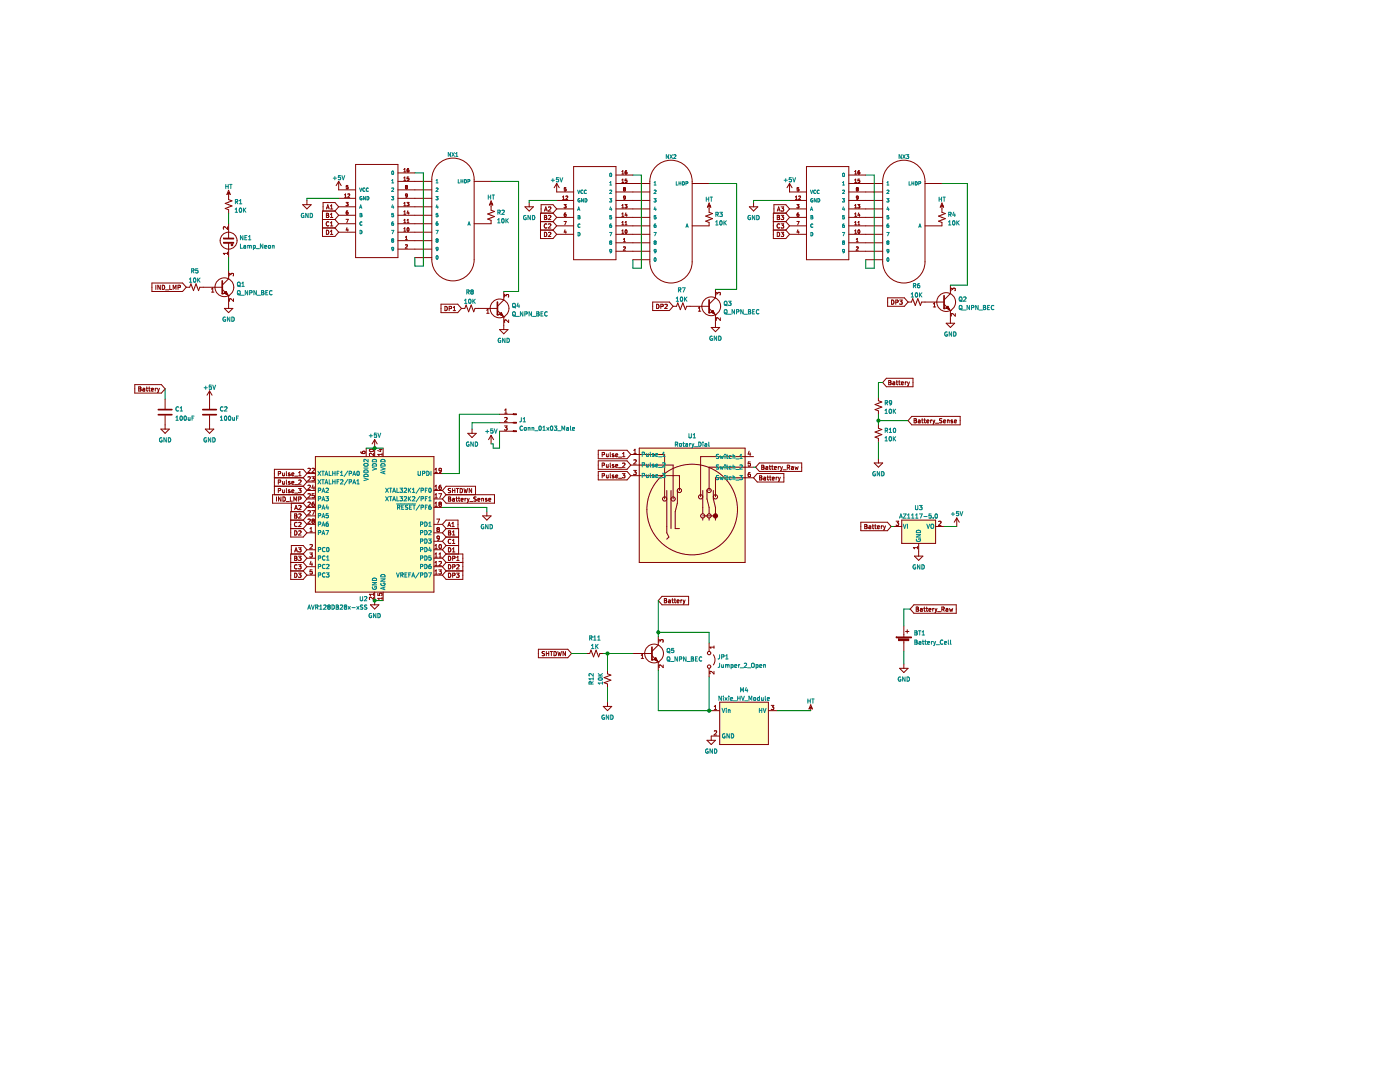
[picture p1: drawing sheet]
<svg xmlns="http://www.w3.org/2000/svg" width="279mm" height="216mm" viewBox="0 0 279 216" stroke-linecap="round" stroke-linejoin="round" font-family="sans-serif">
<path d="M0 9.2h279.4v206.7h-279.4z" fill-rule="evenodd" fill="#fff" stroke="#fff" stroke-width=".2"/>
<g fill="none" stroke="#840000" stroke-width=".2">
<path d="M157.6 36.6l-.5 .9M157.6 36.6v1.7h3.3M157.6 36.6l.5 .9M157.6 40h3.3M158.7 39.8h.4M158.7 39.3l.2-.2v.7M159.4 39.2l.2-.1 .2 .2-.4 .5h.4M159.4 39.2h.1M159.4 37.4h-.3v.4l.3-.1v.3h-.3M160.9 33.2h8.5v18.6h-8.5zM169.4 40h3.4M169.4 36.6h3.4"/>
<path d="M169.4 34.9h3.4M169.4 38.3h3.4M170.6 34.2l.2-.1v.6M170.6 35.9l.2-.2v.7M170.6 36.4h.4M170.6 34.7h.4M170.9 37.6l.1 .1M170.9 37.6h.1M171 37.7l-.1 .1 .1 .3 .2-.1v-.2M171 37.7h.2M171.2 37.7v.1M171.2 39.2h-.2l-.1 .2 .1 .1 .3-.1"/>
<path d="M171.2 36.4h.1M171.2 37.5l-.3 .1M171.2 37.5h.1M171.2 37.7h.1M171.2 37.8h.1M171.2 39.2h.1M171.2 39.2v.4l-.2 .2M171.2 37.5l.1 .1M171.3 37.6h.1M171.3 37.6l-.1 .1M171.5 34.1l-.3 .1v.4l.1 .1h.3l-.1-.4-.3 .1M171.6 35.7h-.4v.4l.3-.1 .1 .1-.1 .3h-.3"/>
<path d="M141.5 41h.1M141.5 41v.7M141.5 40.5l.4 .8-.4-.3-.3 .3zM142.8 59.4l-1.3 1.3M149.5 41.3h1.7l-.8 .8zM150.4 40.4v.9M157.6 46.8h3.3M157.6 45.1h3.3M157.6 41.7h3.3M157.6 43.4h3.3M159 40.8h.5l-.3 .3h.2M159 44.2h.5l-.3 .7"/>
<path d="M159.1 42.8v.1M159.1 42.8h.3M159.1 42.8h.1M159.2 45.8l-.1 .5h.4M159.4 42.5l-.3 .2v.4h.3v-.3M159.4 41.1h.1M159.4 46.1v.5M159.4 42.8h.1M159.4 41.1v.4l-.4-.1M169.4 48.4h3.4M169.4 46.8h3.4M169.4 45.1h3.4"/>
<path d="M169.4 41.7h3.4M169.4 43.4h3.4M169.4 50.1h3.4M170.6 46.6h.4M170.6 41l.2-.2v.7M170.6 42.7l.2-.2v.7M170.6 44.4l.2-.2v.7M170.6 46.1l.2-.2v.7M170.6 44.9h.4M170.6 41.5h.4M170.6 43.2h.4M170.9 48.2h.4"/>
<path d="M170.9 47.8l.2-.2v.6M170.9 49.3h.3l.1 .2-.4 .4h.4M171.2 40.8h.4l-.2 .3h.2v.3h-.4M171.2 44.9h.4M171.2 44.4l.2-.2v.7M171.3 45.9h.1a.31 .31 0 0 1 .2 .3 .31 .31 0 0 1-.3 .3zM171.4 42.5l-.2 .4h.4M171.5 42.7v.5M141.5 61.5l1.3 1.3M142.8 62.8h.1M74.8 87.7l.5 .9M74.8 87.7v1.7"/>
<path d="M74.8 87.7l-.5 .9"/>
</g>
<g fill="none" stroke="#008484" stroke-width=".2">
<path d="M141 39.3v.9M141 39.7h.4M141.4 39.3v.9M141.7 39.3h.5M142 39.3v.9M156.5 36h.6M156.8 35.6v.7M157.9 35.4h-.4v.4h.4v.4h-.4M158.2 35.4l.3 .9 .3-.9M161.7 37.9l.3 .7 .2-.7M162.2 39.7a.31 .31 0 0 0-.4 .3 .31 .31 0 0 0 .4 .2v-.2h-.1M162.8 38a.3 .3 0 0 0-.4 .3 .3 .3 0 0 0 .4 .2"/>
<path d="M162.9 39.6v.7l-.4-.7v.7M163.2 39.6a.34 .34 0 0 1 .4 .4 .34 .34 0 0 1-.4 .3zM163.5 38a.3 .3 0 0 0-.4 .3 .3 .3 0 0 0 .4 .2M168.1 39.6h.4l-.2 .3h.2v.3h-.4M168.2 38l.2-.1 .1 .2-.4 .5h.4M168.2 36.9h.3M168.2 36.4l.1-.2v.7M168.2 34.6h.1a.31 .31 0 0 1 .3 .3 .31 .31 0 0 1-.4 .3zM149.7 43a.38 .38 0 0 0-.4 .4 .38 .38 0 0 0 .5 .4v-.3h-.2M150.6 43v.8l-.5-.8v.8M151 43a.43 .43 0 0 1 .5 .4 .43 .43 0 0 1-.5 .4zM161.7 42l.3-.7 .2 .7"/>
<path d="M161.8 41.8h.3M161.8 43l.4 .1-.1 .2 .1 .3-.1 .1h-.3zM161.8 46.4a.34 .34 0 0 1 .4 .3 .34 .34 0 0 1-.4 .4zM161.8 43.3h.3M162.2 44.8a.3 .3 0 0 0-.4 .2 .3 .3 0 0 0 .4 .3M168.1 46.4h.5l-.3 .7M168.3 48.4l-.1-.2 .1-.1 .2 .1-.1 .2M168.3 48.4l-.1 .3h.3M168.3 48.4h.1M168.3 41.3l-.1 .5h.4M168.4 48.4l.1 .3M168.5 44.7l-.3 .2v.4h.3v-.3"/>
<path d="M168.5 50.2l-.3-.1v-.3l.3 .1v.4l-.3 .1M168.5 45h.1M168.5 45l-.3 .1M168.5 41.5v.5M168.5 43.3h.1M168.5 43h-.3v.3h.3M168.5 43.3v.3h-.3M168.5 48.7h.1M168.5 50.1v.1M168.5 50.1h.1M73.7 86.9h.6M74 86.6v.7"/>
<path d="M75.1 86.4h-.4v.4h.4v.4h-.4M75.4 86.4l.3 .9 .3-.9"/>
</g>
<path d="M141.5 59.9v2.5" fill="none" stroke="#840000" stroke-width=".34"/>
<circle cx="141.5" cy="62.4" r=".17" fill="#840000"/>
<g fill="#840000" stroke="#840000" stroke-width=".2">
<path d="M141.9 62.3l.4-.3 .3 .6z" fill-rule="evenodd"/>
<path d="M102.5 86h.6v.1h-.6z" fill-rule="evenodd"/>
<path d="M102.5 84.3h.6v.1h-.6z" fill-rule="evenodd"/>
<path d="M102.5 82.6h.6v.1h-.6z" fill-rule="evenodd"/>
</g>
<g fill="none" stroke="#840000" stroke-width=".2">
<path d="M126.3 36.6h3.4M126.3 38.3h3.4M126.3 40h3.4M130.7 33.5a4.2 4.2 0 0 1 4.7-1.3 4.2 4.2 0 0 1 2.7 4v16a4.2 4.2 0 0 1-4.2 4.3 4.2 4.2 0 0 1-4.2-4.3v-16a4.2 4.2 0 0 1 1-2.7zM138.1 36.6h3.4M98 40.6h.1M98 40.6v.7M98 40.1l.3 .8-.3-.3-.3 .3zM100.5 59.9l-1.2 1.2M126.3 51.8h3.4M126.3 41.7h3.4M126.3 43.4h3.4"/>
<path d="M126.3 45.1h3.4M126.3 46.8h3.4M126.3 48.4h3.4M126.3 50.1h3.4M141.5 41.7v.7l.7 .2-1.4 .5 1.4 .5-1.4 .5 .7 .3v.7h-3.4M142.8 57.7v1.7M142.9 58.9v-.6l.3 .3 .1-.2h.4v.5M92.1 61.5h.7l.2-.6 .5 1.3 .5-1.3 .5 1.3 .3-.7h.7M99.3 62l1.2 1.2M100.5 63.2h.1M134.3 61.1h.7l.3-.7 .5 1.4 .5-1.4 .5 1.4 .2-.7h4.5M139.4 62.1h.5"/>
<path d="M139.4 61.5l.2-.3v.9M141.9 62.3h.1M141.9 65.3h1.7l-.8 .9zM142.3 62l.3 .6-.7-.3zM142.8 62.8v2.5M143.8 63.4v.5l-.6-.5-.3 .2 .1 .3M93.4 86.5h1.6l-.8 .8zM94.2 85.6v.9M98 86.9l.5 .8M98 86.9v1.7M98 86.9l-.5 .8M99.7 86h2.8"/>
<path d="M99.7 84.4h2.8M99.7 82.7h2.8M100.7 85h.5l-.3 .3 .3 .1v.4h-.5M100.7 82.5h.5M100.7 81.9l.3-.3v.9M100.7 83.4l.3-.1 .2 .2-.5 .6h.5M96.3 102.9h1.7l-.8 .9zM97.2 102.1v.8"/>
<circle cx="141.9" cy="61.1" r="1.88"/>
</g>
<g fill="none" stroke="#008484" stroke-width=".2">
<path d="M97.4 38.9v.9M97.4 39.3h.5M97.9 38.9v.9M98.2 38.9h.5M98.4 38.9v.9M130.5 39.6h.4l-.2 .3h.2v.3h-.4M130.5 38l.3-.1 .1 .2-.4 .5h.4M130.5 36.9h.4M130.5 36.4l.2-.2v.7M133.4 30.9v.7l-.4-.7v.7M133.7 30.9l.5 .7M134.2 30.9l-.5 .7"/>
<path d="M134.5 30.9h.2l.2 .2-.5 .5h.5M135 36.2v.7h.3M135.5 36.2v.7M135.5 36.6h.4M135.9 36.2v.7M136.2 36.2a.34 .34 0 0 1 .4 .4 .34 .34 0 0 1-.4 .3zM136.9 36.6h.3v-.3l-.3-.1v.7M92.7 59.9l.3-.2v.8M93.2 58.3h.4v-.4l-.4-.1v.9M93.4 58.3l.2 .4M93.6 59.8l.1-.1a.41 .41 0 0 1 .3 .4 .41 .41 0 0 1-.4 .4l-.1-.3zM94 58h.1"/>
<path d="M94 58l.1-.2 .3 .2M94 58l.1 .2M94.1 58.2l-.1 .2 .1 .3 .3-.2-.1-.3M94.1 58.2h.2M94.4 59.7v.8M94.4 58h.1M94.4 58l-.1 .2M94.8 59.7l-.4 .5M130.5 46.4h.5l-.3 .7M130.6 49.8h.3v.3l-.3 .1zM130.6 51.5h.1a.31 .31 0 0 1 .2 .3 .31 .31 0 0 1-.3 .3zM130.6 52.1h.1"/>
<path d="M130.7 48.4l-.2-.2 .2-.1 .2 .1-.1 .2M130.7 48.4l-.2 .1 .2 .3 .2-.2-.1-.2M130.7 48.4h.1M130.7 41.3l-.2 .5h.5M130.8 50.4h-.2M130.8 50.4h.1M130.9 44.7l-.3 .2-.1 .3 .2 .2 .2-.1v-.3l-.4 .1M130.9 41.5v.5M130.9 43h-.3l-.1 .3h.4v.3h-.4M130.9 50.2l-.1 .2M130.9 50.1h.1M135 59.5l.2-.2v.8"/>
<path d="M135.4 57.9l.4-.1v-.3l-.4-.1v.9M135.6 57.9l.3 .4M135.8 59.4l.2-.1a.41 .41 0 0 1 .3 .4 .41 .41 0 0 1-.4 .4l-.1-.3zM136.2 57.4h.5l-.3 .9M136.6 59.3v.8M136.7 59.6l.4 .5M136.9 45.4l.2-.7 .2 .7M137 45.2h.3M137.1 59.3l-.5 .5M142.8 44.9h.5M142.8 44.3l.3-.3v.9M142.9 42.8h.4v-.4h-.4v.8"/>
<path d="M143.1 42.8l.3 .4M143.6 42.4h.6l-.3 .3 .2 .1v.3h-.5M143.7 44.1l.1-.1a.41 .41 0 0 1 .3 .5 .41 .41 0 0 1-.3 .4l-.2-.3zM144.5 44v.9M144.6 44.4l.4 .5M145 44l-.5 .5M92.7 60.5h.5M94.5 60.1l.3 .4M135 60.1h.4M142.1 67.1a.38 .38 0 0 0-.4 .4 .38 .38 0 0 0 .5 .3v-.2h-.2M143 67.1v.8l-.5-.8v.8M143.4 67.1a.43 .43 0 0 1 .5 .4 .43 .43 0 0 1-.5 .4z"/>
<path d="M144.6 60.2l.1-.1 .4 .1-.1 .7-.4-.1zM144.6 61.9l.1-.1 .4 .1-.1 .7-.4-.1zM144.7 62.4l.4 .3M144.7 60.7l.4 .3M145.3 62.7h.6M145.4 60.1h.5l-.3 .3 .3 .1v.4h-.5M146.6 61.8v.8l-.5-.8v.8M147 62.2h.4v-.3l-.4-.1v.8M148.3 61.8v.8l-.5-.8v.8M148.5 62.7h.7M149.4 61.8l.4 .1-.2 .3 .2 .3-.1 .1h-.3zM149.4 62.2h.2"/>
<path d="M150.2 62.2h.3M150.6 61.8h-.4v.8h.4M151.5 61.9a.37 .37 0 0 0-.6 .3 .37 .37 0 0 0 .6 .4M93.6 88.2a.38 .38 0 0 0-.5 .4 .38 .38 0 0 0 .5 .4v-.3h-.2M94.4 88.2v.8l-.4-.8v.8M94.8 88.2a.43 .43 0 0 1 .5 .4 .43 .43 0 0 1-.5 .4zM96.9 86.1h.7M97.2 85.8v.6M98.4 85.6h-.4l-.1 .4 .4-.1 .1 .4h-.5M98.6 85.6l.3 .8 .3-.8M104 83.3v.8l-.3 .1M104.3 85.1a.37 .37 0 0 0-.5 .3 .37 .37 0 0 0 .5 .4"/>
<path d="M104.4 83.6l.2-.3v.9M104.4 84.2h.5M104.7 85.3h.2l.1 .2-.1 .4-.3-.2zM105.4 85.4l.3-.1 .1 .6M105.4 85.3v.6M106.2 85.4l.3-.1v.6M106.2 85.3v.6M106.7 85.9h.7M107.6 85.1l.1-.1a.41 .41 0 0 1 .3 .5 .41 .41 0 0 1-.3 .3l-.2-.3zM108.3 85.9h.5M108.3 85.3l.3-.3v.9M109.1 85.3l.5 .6"/>
<path d="M109.6 85.3l-.5 .6M109.9 85.1l.1-.1a.41 .41 0 0 1 .3 .5 .41 .41 0 0 1-.3 .3l-.2-.3zM110.6 85h.5l-.3 .3 .3 .1v.4h-.5M111.3 85.9h.6M112.1 85.9v-.9l.3 .6 .3-.6v.9M113.1 85.3h.3l.1 .6M113.5 85.5l-.4 .2 .1 .2 .3-.1M113.9 85v.7l.1 .2M114.3 85.6l.4-.1-.1-.2-.3 .1v.4h.3M96.5 104.7a.38 .38 0 0 0-.5 .4 .38 .38 0 0 0 .6 .3v-.2h-.2M97.4 104.7v.8l-.5-.8v.8M97.8 104.7a.43 .43 0 0 1 .5 .4 .43 .43 0 0 1-.5 .4z"/>
</g>
<path d="M99.3 60.3v2.5" fill="none" stroke="#840000" stroke-width=".34"/>
<circle cx="99.3" cy="62.8" r=".17" fill="#840000"/>
<g fill="#840000" stroke="#840000" stroke-width=".2">
<path d="M99.7 62.7l.3-.3 .4 .7z" fill-rule="evenodd"/>
<path d="M44.6 48.4h2v.1h-2z" fill-rule="evenodd"/>
<path d="M44.6 47.5h2v.2h-2z" fill-rule="evenodd"/>
<circle cx="46.3" cy="48.9" r=".17"/>
</g>
<g fill="none" stroke="#840000" stroke-width=".2">
<path d="M45.6 38.5h.1M45.6 38.5v1.3l.7 .3-1.4 .5 1.4 .5-1.4 .5 .7 .3v.6M45.6 38l.4 .8-.4-.3-.3 .3zM61.3 40v.8M67.6 36.2l-.5 .8M67.6 36.2v1.7h3.4M67.6 36.2l.5 .8M67.6 39.6h3.4M68.8 39.4h.4M68.8 38.9l.2-.2v.7M69.1 37.3h.3l.1 .3-.2 .1-.2-.1M69.1 37.3h.1"/>
<path d="M69.4 38.8l.3-.1 .1 .2-.4 .5h.4M69.4 37h-.3v.3M71 32.8h8.4v18.6h-8.4zM79.4 39.6h6.8M79.4 36.2h6.8M79.4 34.5h3.4M79.4 37.9h6.8M80.6 36h.4M80.6 34.3h.4M80.6 33.8l.2-.2v.7M80.6 35.5l.2-.2v.7M81 37.3l-.1 .1 .1 .3 .3-.1-.1-.3"/>
<path d="M81 37.3l-.1-.1 .1-.2 .3 .1-.1 .2M81 37.3h.2M81.3 39l-.3 .1-.1-.3 .3-.1 .1 .1v.4l-.3 .2M81.6 33.6l-.3 .2v.5l.3-.1v-.3M81.6 35.6h.1M81.6 33.9h.1M81.6 33.9l-.4 .1M81.6 35.6v.4l-.4-.1M81.6 35.3h-.3l-.1 .3h.4M87.2 33.1a4.2 4.2 0 0 1 4.7-1.3 4.2 4.2 0 0 1 2.7 4v16a4.2 4.2 0 0 1-4.2 4.2 4.2 4.2 0 0 1-4.2-4.2v-16a4.2 4.2 0 0 1 1-2.7zM94.6 36.2h3.4M111.1 36.6l-.5 .9"/>
<path d="M111.1 36.6v1.7h3.4M111.1 36.6l.5 .9M111.1 40h3.4M112.3 39.8h.4M112.3 39.3l.2-.2v.7M113 37.4h-.4v.4l.3-.1 .1 .3h-.4M113.2 39.2h-.3M113.2 39.2h.1M113.3 39.2v.2l-.4 .4h.4M114.5 33.2h8.4v18.6h-8.4zM122.9 40h3.4M122.9 36.6h3.4"/>
<path d="M122.9 34.9h3.4M122.9 38.3h3.4M124.1 34.2l.2-.1v.6M124.1 35.9l.2-.2v.7M124.1 36.4h.4M124.1 34.7h.4M124.4 37.6l.1 .1M124.4 37.6h.1M124.5 37.7h.1M124.5 39.2v.3l.3-.1M124.5 37.5l-.1 .1M124.5 39.2h.3v.4l-.3 .2"/>
<path d="M124.5 37.5l.3 .1M124.5 37.5h.1M124.5 37.8h.1M124.5 39.2h.1M124.6 37.7h.1M124.6 37.7l-.1 .1M124.7 37.7l.1 .1-.1 .3-.2-.1v-.2M124.7 34.4l.4-.1v.4M124.7 36.4h.4M124.8 37.6l-.1 .1M124.8 37.6h.1M125.1 34.1h-.2l-.2 .2 .1 .4h.3"/>
<path d="M125.1 35.7h-.3l-.1 .4 .4-.1v.4M125.1 36.4h.1M125.1 34.7h.1M44.4 57.7l1.2 1.3M45.4 45.2v.6l-.6-.6-.2 .2v.3M45.4 50.3v.5M45.4 50.6h-.8l.2 .2M45.6 59h.1M45.6 44.6v2.9M45.6 48.5v2.9M45.6 55.6l-1.2 1.3M60.4 40.8h1.7l-.8 .9z"/>
<path d="M67.6 43h3.4M67.6 46.3h3.4M67.6 41.3h3.4M67.6 44.6h3.4M69.1 40.4h.4l-.3 .2 .2 .1v.3h-.3M69.1 43.8h.4l-.3 .6M69.2 45.4l-.1 .5h.4M69.4 42.1l-.3 .1v.4l.1 .2 .2-.1v-.3l-.3 .1M69.4 45.7v.4M79.4 43h6.8M79.4 46.3h6.8M79.4 41.3h6.8"/>
<path d="M79.4 48h6.8M79.4 44.6h6.8M79.4 49.7h6.8M80.6 41.1h.4M80.6 42.8h.4M80.6 46.1h.4M80.6 40.6l.2-.2v.7M80.6 42.3l.2-.2v.7M80.6 44l.2-.2v.6M80.6 45.6l.2-.1v.6M80.6 44.4h.4M80.9 47.8h.4"/>
<path d="M80.9 47.3l.2-.2v.7M80.9 48.9l.3-.1 .1 .2-.4 .5h.4M81.2 40.4h.4l-.2 .2 .2 .1v.3M81.2 41h.1M81.2 41h.4M81.2 44.4h.4M81.2 44l.2-.2v.6M81.3 45.5h.1a.31 .31 0 0 1 .2 .3 .31 .31 0 0 1-.3 .3zM81.3 45.5h.1M81.4 42l-.2 .5h.5M81.6 42.3v.5M81.6 41h.1"/>
<path d="M82.8 51.4h3.4M98 41.3v.6l.7 .3-1.4 .5 1.4 .5-1.4 .5 .7 .3v.6h-3.4M100.5 58.2v1.7M100.7 59.3v-.5l.3 .2 .1-.2h.3v.5M104.8 41.3h1.7l-.9 .8zM105.6 40.4v.9M111.1 46.8h3.4M111.1 45.1h3.4M111.1 41.7h3.4M111.1 43.4h3.4M112.6 40.8h.4l-.2 .3h.2v.3h-.4M112.6 44.2h.4l-.3 .7"/>
<path d="M112.6 42.8h.3l.1 .3h-.3zM112.6 42.8v.1M112.8 45.8l-.2 .5h.4M112.9 46.1v.5M112.9 42.5h-.2l-.1 .3M122.9 48.4h3.4M122.9 46.8h3.4M122.9 45.1h3.4M122.9 41.7h3.4M122.9 43.4h3.4M122.9 50.1h3.4M124.1 46.6h.4"/>
<path d="M124.1 41l.2-.2v.7M124.1 42.7l.2-.2v.7M124.1 44.4l.2-.2v.7M124.1 46.1l.2-.2v.7M124.1 44.9h.4M124.1 41.5h.4M124.1 43.2h.4M124.4 48.2h.4M124.4 47.8l.2-.2v.6M124.4 49.3h.3l.1 .2-.4 .4h.4M124.7 40.8h.4l-.2 .3h.2M124.7 44.9h.4"/>
<path d="M124.7 44.4l.2-.2v.7M124.8 45.9h.1a.33 .33 0 0 1 .2 .3 .33 .33 0 0 1-.3 .3zM124.8 46.5h.1M124.9 42.5l-.2 .4h.5M125.1 41.1h.1M125.1 42.7v.5M125.1 41.1v.4l-.4-.1M95.5 61.5h3.8M97.1 62.5h.5M97.1 61.9l.3-.2v.8M99.7 62.7h.1M99.7 65.8h1.7l-.9 .8z"/>
<path d="M100 62.4l.4 .7-.7-.4zM100.5 63.2v2.6M101.5 63.8v.6l-.6-.6-.2 .2v.3"/>
<circle cx="45.6" cy="48" r="1.69"/>
<circle cx="99.7" cy="61.5" r="1.88"/>
</g>
<g fill="none" stroke="#008484" stroke-width=".2">
<path d="M45.1 36.8v.8M45.1 37.2h.4M45.5 36.8v.8M45.8 36.8h.5M46.1 36.8v.8M66.5 35.5h.6M66.8 35.2v.7M68 35h-.5v.4h.4l.1 .4h-.5M68.2 35l.3 .9 .3-.9M71.8 37.5l.2 .7 .2-.7M72.2 39.2a.31 .31 0 0 0-.4 .3 .31 .31 0 0 0 .4 .3v-.2h-.1M72.8 37.6a.3 .3 0 0 0-.4 .3 .3 .3 0 0 0 .4 .2"/>
<path d="M72.9 39.2v.7l-.4-.7v.7M73.2 39.2a.34 .34 0 0 1 .4 .3 .34 .34 0 0 1-.4 .4zM73.5 37.6a.3 .3 0 0 0-.4 .3 .3 .3 0 0 0 .4 .2M78.1 39.2h.5l-.3 .3h.2v.3h-.4M78.2 37.6l.2-.1 .2 .2-.5 .5h.5M78.2 36.5h.4M78.2 36l.2-.2v.7M78.2 34.2h.1a.29 .29 0 0 1 .3 .3 .29 .29 0 0 1-.4 .2zM78.5 34.2h.1M87 39.2h.4l-.2 .3h.2M87 36.5h.4M87 36l.2-.2v.7"/>
<path d="M87.4 37.5l-.4 .1M87.4 37.5v.1M87.4 39.5h.1M87.4 39.5v.3h-.4M87.4 37.6v.2l-.4 .4h.4M89.9 30.4v.8l-.4-.8v.8M90.2 30.4l.5 .8M90.7 30.4l-.5 .8M90.9 30.7l.3-.3v.8M90.9 31.2h.5M91.5 35.8v.7h.3M92 35.8v.7"/>
<path d="M92 36.1h.4M92.4 35.8v.7M92.7 35.8a.34 .34 0 0 1 .4 .4 .34 .34 0 0 1-.4 .3zM93.4 36.2l.3-.1v-.2l-.3-.1v.7M110 36h.7M110.3 35.6v.7M111.5 35.4h-.4l-.1 .4h.4l.1 .4h-.5M111.7 35.4l.3 .9 .3-.9M115.3 37.9l.2 .7 .2-.7M115.7 39.7a.31 .31 0 0 0-.4 .3 .31 .31 0 0 0 .5 .2v-.2h-.2M116.3 38a.3 .3 0 0 0-.4 .3 .3 .3 0 0 0 .4 .2M116.4 39.6v.7l-.4-.7v.7"/>
<path d="M116.8 39.6a.34 .34 0 0 1 .3 .4 .34 .34 0 0 1-.3 .3zM117 38a.31 .31 0 0 0-.4 .3 .31 .31 0 0 0 .4 .3M117 38.5v.1M121.7 39.6h.4l-.3 .3h.2v.3h-.3M121.7 38l.2-.1 .2 .2-.4 .5h.4M121.7 36.9h.4M121.7 36.4l.2-.2v.7M121.8 34.6a.31 .31 0 0 1 .3 .3 .31 .31 0 0 1-.3 .3zM46.9 42.4h.5M46.9 41.8l.3-.3v.9M47 40.3l.4-.1v-.3l-.4-.1v.9M47.2 40.3l.3 .4"/>
<path d="M47.8 40.7h.5M47.8 40.1l.2-.3v.9M47.8 41.6l.1-.1a.41 .41 0 0 1 .3 .4 .41 .41 0 0 1-.3 .4l-.2-.3zM48 48.7v.8h.4M48.5 47v.8l-.5-.8v.8M48.6 41.5v.9M48.7 49h.3v.5M48.7 41.9l.4 .5M48.9 47.4h.3M49 49.2l-.4 .1 .2 .2h.2M49.1 41.5l-.5 .5M49.3 47h-.4v.8h.4"/>
<path d="M49.4 49.1l.3-.1 .1 .1M49.4 49v.5M49.6 47.8h.5M49.6 47.2l.2-.2v.8M49.8 49.1l.3-.1 .1 .5M49.8 49.1v.4M50.6 49.5h.3v-.5h-.3v.8M51.1 49.6h.7M52.5 48.7v.8l-.5-.8v.8M52.8 49.3l.4-.1v-.2l-.4 .1 .1 .4h.3M53.6 49.1h.3v.4h-.3zM54.3 49.1l.4-.1v.5"/>
<path d="M54.3 49v.5M60.6 42.6a.38 .38 0 0 0-.5 .4 .38 .38 0 0 0 .5 .3v-.2h-.1M61.5 42.6v.8l-.5-.8v.8M61.9 42.6a.43 .43 0 0 1 .5 .4 .43 .43 0 0 1-.5 .4zM71.8 41.6l.2-.7 .2 .7M71.8 41.4h.3M71.9 46a.34 .34 0 0 1 .3 .3 .34 .34 0 0 1-.3 .3zM71.9 42.9h.2M72.1 42.9l.1-.3h-.3v.7l.3-.1M72.1 42.9h.1M72.2 42.9v.1M72.2 43v.2"/>
<path d="M72.2 43.2h.1M72.2 44.3a.3 .3 0 0 0-.4 .3 .3 .3 0 0 0 .4 .3M78.1 46h.5l-.3 .6M78.2 44.7l.1-.2 .3 .2-.1 .2h-.3M78.2 47.8v.1M78.2 47.8h.1M78.2 49.4v.3l.4-.1M78.2 47.9h.1M78.2 47.7v.1M78.2 44.9h.1M78.2 49.4l.4 .1-.1 .4-.3 .1M78.2 47.7h.1"/>
<path d="M78.2 47.7l.4 .1M78.2 48h.1M78.2 49.4h.1M78.3 47.9h.1M78.3 47.9l-.1 .1M78.3 40.9l-.1 .4h.4M78.4 47.9l.2 .2-.2 .2h-.2v-.3M78.5 44.3l-.3 .1v.5M78.5 41.1v.5M78.5 42.6h-.3v.3h.3v.3h-.3M78.6 47.8h.1M78.6 47.8l-.2 .1"/>
<path d="M87 46h.5l-.3 .6M87 43.2h.4M87 44.7l.4-.1v.3M87 47.8h.1M87 47.8l.2 .1M87.1 51.1l.1-.1a.31 .31 0 0 1 .2 .4 .31 .31 0 0 1-.3 .2zM87.2 47.9l-.2 .2 .2 .2h.2v-.3M87.2 47.9h.1M87.2 40.9l-.2 .4h.5M87.3 47.9l.1 .1M87.4 47.7h.1M87.4 48h.1"/>
<path d="M87.4 44.3h-.2l-.2 .3 .1 .3h.3M87.4 49.4h-.3l-.1 .2 .2 .2 .2-.2M87.4 47.7l-.4 .1M87.4 41.1v.5M87.4 47.9h-.1M87.4 49.4h.1M87.4 42.6h-.3l-.1 .3h.4v.3M87.4 49.4v.5l-.3 .1M87.4 43.2h.1M87.4 44.9h.1M87.4 47.7v.1M87.4 47.9h.1"/>
<path d="M87.4 47.8h.1M87.4 47.8v.1M93.4 44.9l.2-.6 .2 .6M93.4 44.8h.4M99.3 44.5h.5M99.3 43.9l.3-.3v.9M99.4 42.4l.4-.1v-.3l-.4-.1v.9M99.6 42.4l.2 .4M100.2 42l.3-.1 .1 .3-.5 .6h.5M100.2 43.7l.1-.1a.41 .41 0 0 1 .3 .5 .41 .41 0 0 1-.4 .3l-.1-.3zM101 43.6v.9M101.1 44l.3 .5"/>
<path d="M101.4 43.6l-.4 .5M105 43a.38 .38 0 0 0-.5 .4 .38 .38 0 0 0 .5 .4v-.3h-.2M105.9 43v.8l-.5-.8v.8M106.3 43a.43 .43 0 0 1 .4 .4 .43 .43 0 0 1-.4 .4zM115.3 42l.2-.7 .2 .7M115.3 41.8h.4M115.4 46.4a.34 .34 0 0 1 .4 .3 .34 .34 0 0 1-.4 .4zM115.4 43l.3 .1-.1 .2 .2 .3-.2 .1h-.2zM115.4 43.3h.2M115.8 44.8a.3 .3 0 0 0-.5 .2 .3 .3 0 0 0 .5 .3M121.7 46.4h.4l-.3 .7M121.7 50.1v-.3h.3v.5l-.2 .1"/>
<path d="M121.7 48.7h.1M121.7 45v.1M121.7 50.1l.1 .1M121.8 45h-.1M121.8 48.4l-.1-.2 .1-.1 .3 .1-.2 .2M121.8 48.4l-.1 .3M121.8 48.4h.1M121.8 41.3l-.1 .5h.4M121.9 48.4l.1 .3h-.2M122 44.7h-.2l-.1 .3v.3h.3v-.3h-.2M122 41.5v.5M122 43h-.3v.3h.3v.3h-.3"/>
<path d="M122.1 50.1l-.3 .1M99.9 67.5a.38 .38 0 0 0-.5 .4 .38 .38 0 0 0 .5 .4v-.3h-.1M100.8 67.5v.8l-.5-.8v.8M101.2 67.5a.43 .43 0 0 1 .5 .4 .43 .43 0 0 1-.5 .4zM102.3 60.6l.2-.1 .3 .1-.1 .7-.4-.1zM102.3 62.3l.2-.1 .3 .1-.1 .7-.4-.1zM102.5 62.9l.4 .2M102.5 61.2l.4 .2M103 63.1h.7M103.4 60.5l-.2 .6h.5M103.6 60.8v.6M104.3 62.2v.9l-.4-.9v.9"/>
<path d="M104.7 62.7l.4-.1 .1-.3-.5-.1v.9M106.1 62.2v.9l-.5-.9v.9M106.3 63.1h.6M107.1 62.2l.5 .2-.2 .2 .2 .3-.2 .2h-.3zM107.1 62.6h.3M108 62.6h.2M108.4 62.2h-.4v.9h.4M109.2 62.3a.37 .37 0 0 0-.5 .3 .37 .37 0 0 0 .5 .4"/>
</g>
<path d="M44.4 56v2.6" fill="none" stroke="#840000" stroke-width=".34"/>
<circle cx="44.4" cy="58.6" r=".17" fill="#840000"/>
<path d="M44.8 58.5l.3-.3 .4 .6z" fill-rule="evenodd" fill="#840000" stroke="#840000" stroke-width=".2"/>
<g fill="none" stroke="#840000" stroke-width=".2">
<path d="M37.2 57.3h.7l.2-.7 .5 1.4 .5-1.4 .5 1.4 .3-.7h4.5M42.2 58.3h.5M42.2 57.7l.3-.3v.9M44.8 58.5h.1M45.1 58.2l.4 .6-.7-.3zM45.6 53.9v1.7M45.6 59v2.5M45.8 55.1v-.6l.3 .3 .1-.2h.3v.5M46.6 59.6v.5l-.6-.5-.2 .2v.3M189.7 58.6l-1.3 1.3M33 79.7v1.9M41.8 78v3.6"/>
<path d="M41.8 78l-.5 .9M41.8 78l.5 .9M44.8 61.5h1.7l-.9 .9zM181.2 60.3h.7l.3-.7 .5 1.3 .5-1.3 .5 1.3 .2-.6h.7M188.4 60.7l1.3 1.3M188.8 64.5h1.7l-.8 .8zM189.7 62h.1M189.7 63.7v.8M32.1 85.6h1.7l-.8 .9zM33 82.9v2.7M41 85.6h1.7l-.9 .9zM41.8 82.9v2.7"/>
<path d="M61.3 97.9h1.6M61.3 99.6h1.6M61.3 94.5h1.6M61.3 96.2h1.6M61.5 96.9l.3-.1 .1 .3-.5 .6h.5M61.5 98.6l.3-.1 .1 .2-.5 .7h.5M61.5 93.5l.3-.1 .1 .3-.5 .6h.5M61.5 95.2l.3-.1 .1 .3-.5 .6h.5M62.2 95.1h.5l-.2 .3 .2 .1v.4h-.5M62.3 93.5l.3-.1 .1 .3-.5 .6h.5M62.5 96.8l-.2 .6h.5M62.7 97.1v.6"/>
<path d="M62.7 98.5h-.4v.4h.4v.4h-.4M62.9 91.1h23.7v27h-23.7zM72 90.1l.2 .4h.5l.2-.2-.1-.2h-.4l-.1 .2 .2 .2M73.1 89.4v1.7M73.8 89.7a.41 .41 0 0 1 .5-.1 .41 .41 0 0 1 .2 .4 .41 .41 0 0 1-.5 .2 .41 .41 0 0 1-.2-.5zM74.6 90.4v.6l-.6-.6-.3 .2 .1 .3M74.8 89.4v1.7M75.7 89.7h.6M76 89.6v.5l-.6-.2M76.3 90.4v.5M76.3 90.7h-.9l.2 .2M76.5 89.4v1.7"/>
<path d="M86.6 97.9h1.7M86.6 99.6h1.7M86.6 94.5h1.7M86.8 93.7l.2-.3v.9M86.8 97.1l.2-.3v.9M86.8 98.7l.2-.2v.9M86.8 97.7h.5M86.8 99.4h.5M86.8 94.3h.5M87.6 98.5h.5l-.3 .9M87.6 93.5v.4M87.6 93.9h.1"/>
<path d="M87.7 93.5l.2-.1 .2 .2-.1 .5-.3 .2M87.7 93.5h-.1M88 96.8l-.4 .2v.5l.2 .2 .2-.1v-.4l-.2-.1-.2 .2M88.1 93.8l-.2 .2-.2-.1M61.3 106.3h1.6M61.3 109.7h1.6M61.3 111.4h1.6M61.3 113.1h1.6M61.3 114.8h1.6M61.3 101.3h1.6M61.3 102.9h1.6M61.3 104.6h1.6"/>
<path d="M61.5 100.3l.3-.1 .1 .2-.5 .6h.5M61.5 102l.3-.1 .1 .2-.5 .6h.5M61.5 103.7l.3-.1 .1 .2-.5 .6h.5M61.8 110.3h.5l-.2 .4h.2v.4h-.5M61.9 106.1h.4M61.9 105.5l.2-.2v.8M61.9 108.7l.3-.1 .1 .3-.5 .6h.5M62.1 112l-.2 .6h.5M62.2 101.9h.6l-.4 .8M62.3 100.7l.1-.2 .3 .2v.3h-.4M62.3 112.3v.6M62.3 113.7h-.4v.4h.4v.4h-.4"/>
<path d="M62.3 103.9v-.2l.3-.1 .1 .1-.1 .2M62.3 101h.1M62.3 103.9h.1M62.4 103.9l-.1 .2 .1 .3 .3-.1-.1-.4M62.4 103.9h.2M62.7 100.2l-.4 .2v.6M74.6 119.2v.5l-.6-.5-.3 .1 .1 .3M74.6 118.3v.5M74.6 118.6h-.9l.3 .2M74.8 118.1v2.6M75.4 118.4v.4h.4v-.4h.4v.4M76.3 119.2v.4"/>
<path d="M76.3 119.4h-.9l.2 .2M76.5 118.1v1.7M86.6 106.3h1.7M86.6 109.7h1.7M86.6 111.4h1.7M86.6 113.1h1.7M86.6 114.8h1.7M86.6 101.3h1.7M86.6 104.6h1.7M86.6 108h1.7M86.8 109.5h.5M86.8 100.4l.2-.2v.8"/>
<path d="M86.8 108.9l.2-.3v.9M86.8 110.6l.2-.3v.9M86.8 112.3l.2-.3v.9M86.8 114l.2-.3v.9M86.8 111.2h.5M86.8 112.9h.5M86.8 114.6h.5M86.8 101h.5M87.2 103.6h.5l-.3 .8M87.2 105.3l.2 .3M87.2 107v.4M87.2 107.4h.1"/>
<path d="M87.3 105.3h-.1M87.3 105.3h.3l-.1 .3M87.3 107h.3l.1 .4M87.3 107h-.1M87.4 105.6l-.2 .2 .2 .3 .3-.2-.2-.3M87.4 105.6h.1M87.6 113.7h.5l-.3 .3 .2 .1v.4h-.4M87.6 112.1l.3-.1 .2 .3-.5 .6h.5M87.6 111.2h.5M87.6 110.6l.2-.3v.9M87.6 107.4h-.3M87.6 101h.1"/>
<path d="M87.7 108.7l.1-.1a.41 .41 0 0 1 .3 .5 .41 .41 0 0 1-.4 .3l-.1-.2zM87.7 107.4l-.2 .4h-.2M87.7 107.3l-.1 .1M87.8 100.6l-.2-.2 .2-.2 .3 .2-.2 .2M87.8 100.6l-.2 .1v.3M87.8 100.6h.1M87.9 100.6l.2 .1-.1 .3h-.3M73.9 120.7h1.7l-.8 .8zM141.5 128.3v1.7M141.5 133.4v1.6M142.4 130.7a1.69 1.69 0 0 1 0 2M142.5 128.9v.5"/>
<path d="M142.5 134v.5l-.6-.5-.3 .1 .1 .3M142.5 129.1h-.9l.3 .3M120.4 141h1.7l-.9 .8zM121.2 140.1v.9M141.1 147.7h1.7l-.9 .9zM141.9 141.8h1.7M142.5 141.6h.5M142.5 141l.3-.2v.8M142.5 145.9l.4-.1 .1 .3-.5 .6h.5M143.6 146.9h-1.7v.8M143.6 140.1h9.7v8.5h-9.7zM153.3 141.8h1.7"/>
<path d="M153.9 140.8h.5l-.3 .3 .3 .1v.3h-.5M161.8 141.1h.1M161.8 141.1v.7M161.8 140.6l.3 .9-.3-.4-.3 .4z"/>
<circle cx="44.8" cy="57.3" r="1.88"/>
<circle cx="141.5" cy="130.3" r=".34"/>
<circle cx="141.5" cy="133" r=".34"/>
</g>
<g fill="none" stroke="#008484" stroke-width=".2">
<path d="M37.8 56.3h.5M37.8 55.7l.2-.2v.8M38.4 54.1l.3 .4M38.6 53.7l-.4-.1v.9M38.6 53.7h.1M38.7 53.7l-.1 .3-.4 .1M38.7 55.6l.1-.1a.41 .41 0 0 1 .3 .4 .41 .41 0 0 1-.4 .4l-.1-.3zM39.4 55.5v.8M39.5 53.6h-.4l-.1 .4h.4l.1 .4h-.5M39.6 55.8l.3 .5M39.9 55.5l-.5 .5M47.4 56.4l.2-.1 .3 .1-.1 .7-.4-.1z"/>
<path d="M47.4 58.1l.2-.1 .3 .1-.1 .7-.4-.1zM47.5 58.6l.5 .3M47.5 56.9l.5 .3M48.1 58.9h.6M48.3 57.1h.4M48.3 56.5l.2-.2v.8M49.4 58v.8l-.5-.8v.8M49.8 58.4h.4l.1-.3-.5-.1v.8M51.2 58v.8l-.5-.8v.8M51.4 58.9h.6M52.2 58.4h.3M52.6 58.3l-.1 .1"/>
<path d="M52.6 58.3v-.3h-.4v.8h.4l.1-.3-.2-.1M52.6 58.3h.1M53 58.4h.3M53.4 58h-.4v.8h.4M54.3 58.1a.37 .37 0 0 0-.5 .3 .37 .37 0 0 0 .5 .4M181.8 59.3h.5M181.8 58.7l.3-.3v.9M182.3 57h.4v-.3l-.4-.1v.8M182.5 57l.3 .4M182.7 58.5l.2-.1a.41 .41 0 0 1 .3 .5 .41 .41 0 0 1-.4 .3l-.1-.2zM183.5 56.6l-.4 .2v.5l.2 .1 .2-.1v-.4h-.2l-.2 .2M183.5 58.4v.9"/>
<path d="M183.6 58.8l.4 .5M184 58.4l-.5 .5M40.7 77.4h.7M41.1 77v.7M41.7 77.6h.1M41.8 77.6h.3M42.2 76.8h-.4l-.1 .4h.4l.1 .4M42.2 77.6h-.1M42.5 76.8l.2 .9 .3-.9M45 63.3a.38 .38 0 0 0-.5 .4 .38 .38 0 0 0 .5 .3v-.2h-.1M45.9 63.3v.8l-.5-.8v.8M46.3 63.3a.43 .43 0 0 1 .5 .4 .43 .43 0 0 1-.5 .4z"/>
<path d="M189 66.3a.38 .38 0 0 0-.5 .4 .38 .38 0 0 0 .6 .3v-.3h-.2M189.9 66.2v.9l-.5-.9v.9M190.3 66.2a.43 .43 0 0 1 .5 .4 .43 .43 0 0 1-.5 .5zM32.3 87.4a.38 .38 0 0 0-.5 .4 .38 .38 0 0 0 .5 .3v-.3h-.1M33.2 87.3v.9l-.5-.9v.9M33.6 87.3a.43 .43 0 0 1 .5 .5 .43 .43 0 0 1-.5 .4zM35.1 83.9h.5M35.1 83.3l.2-.3v.9M35.6 81.3a.37 .37 0 0 0-.5 .3 .37 .37 0 0 0 .5 .3M36 82h.4M36 81.4l.2-.2v.8M36 83.1l.1-.1a.41 .41 0 0 1 .3 .5 .41 .41 0 0 1-.4 .3l-.1-.3z"/>
<path d="M36.8 83.1l.1-.1a.41 .41 0 0 1 .3 .5 .41 .41 0 0 1-.4 .3l-.1-.3zM37.6 83.3v.5h.3M37.9 83.3v.6M38.3 83.4h.3M38.7 83h-.4v.9M41.2 87.4a.38 .38 0 0 0-.5 .4 .38 .38 0 0 0 .5 .3v-.3h-.1M42.1 87.3v.9l-.5-.9v.9M42.5 87.3a.43 .43 0 0 1 .5 .5 .43 .43 0 0 1-.5 .4zM44 83.9h.5M44 83.3l.2-.3v.9M44.5 81.3a.37 .37 0 0 0-.5 .3 .37 .37 0 0 0 .5 .3M44.8 81.3l.3-.1 .2 .2-.5 .6h.5"/>
<path d="M44.9 83.1l.1-.1a.41 .41 0 0 1 .3 .5 .41 .41 0 0 1-.4 .3l-.1-.3zM45.7 83.1l.1-.1a.41 .41 0 0 1 .3 .5 .41 .41 0 0 1-.4 .3l-.1-.3zM46.4 83.3l.1 .5h.3M46.8 83.3v.6M47.2 83.4h.3M47.6 83h-.4v.9M63.5 94l.5 .9M63.5 95.7l.5 .9M63.5 97.9l.4-.1 .1-.3-.5-.1v.9M63.5 99.5h.4l.1-.3-.5-.1v.8M64 94l-.5 .9M64 95.7l-.5 .9"/>
<path d="M64.2 94h.5M64.2 95.7h.5M64.3 98.3l.2-.9 .3 .9M64.3 99.9l.2-.8 .3 .8M64.3 98h.4M64.3 99.7h.4M64.5 94v.9M64.5 95.7v.9M64.9 94.9l.2-.9 .3 .9M64.9 96.6l.2-.9 .3 .9M64.9 94.6h.4M64.9 96.3h.4"/>
<path d="M65 99.1h.5l-.2 .3 .2 .1v.4h-.5M65.1 97.5l.3-.1 .1 .2-.5 .7h.5M65.7 94v.9h.4M65.7 95.7v.9h.4M66.4 94.4h.5M66.4 94v.9M66.4 95.7v.9M66.4 96.1h.5M66.9 94v.9M66.9 95.7v.9M67.3 94.4h.3M67.3 96.1h.3"/>
<path d="M67.7 94h-.4v.9M67.7 95.7h-.4v.9M68 94.9h.4M68 94.3l.2-.3v.9M68 95.8l.3-.1 .1 .3-.5 .6h.5M69.4 94l-.7 1.1M69.4 95.7l-.7 1.1M69.7 94.5l.4-.1v-.3l-.4-.1v.9M69.7 96.2l.4-.1v-.3l-.4-.1v.9M70.4 94.9l.3-.9 .3 .9M70.4 96.6l.3-.9 .3 .9M70.5 94.6h.4"/>
<path d="M70.5 96.3h.4M71.2 96.6h.5M71.2 96l.3-.3v.9M71.3 94.1l.1-.1a.41 .41 0 0 1 .3 .5 .41 .41 0 0 1-.4 .3l-.1-.2zM72.6 95.4l.9 .2-.9 .3M72.6 93.4h.9M72.7 94.8a.45 .45 0 0 1 .5-.2 .45 .45 0 0 1 .3 .5h-.9zM72.7 92.6l.6-.1 .2 .3-.3 .2h-.5zM72.7 93.9a.45 .45 0 0 1 .5-.1 .45 .45 0 0 1 .3 .4h-.9zM73.5 91.7v.5l-.6-.5-.3 .1 .1 .3M74.3 93.3l.9 .3-.9 .2M74.4 92.6a.44 .44 0 0 1 .5-.1 .44 .44 0 0 1 .3 .5h-.9z"/>
<path d="M74.4 91.7a.44 .44 0 0 1 .5 0 .44 .44 0 0 1 .3 .4h-.9zM76 93.3l.8 .3-.8 .2M76.1 92.6a.44 .44 0 0 1 .5-.1 .44 .44 0 0 1 .2 .5h-.8zM76.1 91.7a.44 .44 0 0 1 .5 0 .44 .44 0 0 1 .2 .4h-.8zM76.6 94.1v.4M76.8 94l-.8 .3 .8 .3M77 97.4l.5 .9M77 99.1l.5 .8M77.5 97.4l-.5 .9M77.5 99.1l-.5 .8M77.7 97.4h.5M77.7 99.1h.5"/>
<path d="M78 97.4v.9M78 99.1v.8M78.4 98.3l.2-.9 .3 .9M78.4 99.9l.2-.8 .3 .8M78.4 98h.4M78.4 99.7h.4M79.2 97.4v.9h.4M79.2 99.1v.8h.4M79.8 97.4h.5l-.2 .3 .2 .1M79.8 98.2h.5M79.8 99.1h.5l-.2 .3 .2 .1v.4M79.8 99.9h.5"/>
<path d="M80.3 97.8h.1M80.3 97.8v.4M80.3 98.2h.1M80.3 99.9h.1M80.7 97.5l.3-.1 .1 .2-.5 .7h.5M80.7 99.2l.3-.1 .1 .2-.5 .6h.5M81.5 97.4v.9M81.5 99.1v.8M81.6 97.8l.4 .5M81.6 99.5l.4 .4M82 97.4l-.5 .5M82 99.1l-.5 .5"/>
<path d="M82.3 99.2l.3-.1 .2 .2-.5 .6h.5M82.3 98.3h.5M82.3 97.6l.2-.2v.9M83.4 94v.7l.2 .2 .3-.2v-.7M83.8 97.4l-.8 1.1M83.8 99.1l-.8 1M84 97.9l.4-.1 .1-.3-.5-.1v.9M84 99.5h.4l.1-.3-.5-.1v.8M84.3 94.5l.4-.1 .1-.3-.5-.1v.9M84.9 97.8h.3M84.9 99.5h.3M85.2 94a.43 .43 0 0 1 .5 .5 .43 .43 0 0 1-.5 .4z"/>
<path d="M85.3 97.4h-.4v.9M85.3 99.1h-.4v.8M85.6 99.9h.5M85.6 99.3l.2-.2v.8M85.6 97.5l.2-.1a.45 .45 0 0 1 .3 .4 .45 .45 0 0 1-.3 .5l-.2-.4zM85.6 98.2h.1M86 94v.9M63.5 101.2h.4l.1-.3-.5-.1v.8M63.5 102.9h.4l.1-.3-.5-.1v.8M63.5 104.6h.4l.1-.4h-.5v.8M63.5 106.3h.4l.1-.4h-.5v.8M63.5 109.7l.4-.1 .1-.3-.5-.1v.9"/>
<path d="M63.5 111.4l.4-.1 .1-.3-.5-.1v.9M63.5 113.1l.4-.1 .1-.3-.5-.1v.9M63.5 114.7h.4l.1-.3-.5-.1v.9M64.3 106.7l.2-.8 .3 .8M64.3 101.6l.2-.8 .3 .8M64.3 103.3l.2-.8 .3 .8M64.3 105l.2-.8 .3 .8M64.3 106.5h.4M64.3 101.4h.4M64.3 103.1h.4M64.3 104.8h.4M64.9 109.3a.37 .37 0 0 0-.6 .4 .37 .37 0 0 0 .6 .3"/>
<path d="M64.9 111a.37 .37 0 0 0-.6 .3 .37 .37 0 0 0 .6 .4M64.9 112.7a.37 .37 0 0 0-.6 .3 .37 .37 0 0 0 .6 .4M64.9 114.4a.37 .37 0 0 0-.6 .3 .37 .37 0 0 0 .6 .4M65 105.9h.6l-.4 .8M65.1 114.3h.6l-.3 .3 .2 .1v.4h-.5M65.2 111.8h.5M65.2 112.7l.3-.1 .2 .3-.6 .6h.6M65.2 111.2l.2-.3v.9M65.3 109.3l.1-.1a.41 .41 0 0 1 .3 .5 .41 .41 0 0 1-.4 .3l-.1-.2zM65.3 100.7l-.2 .7h.5M65.5 104.2l-.4 .2v.5l.1 .1 .3-.1v-.4h-.3l-.1 .1M65.5 101.1v.5"/>
<path d="M65.5 102.5h-.4v.4l.4-.1v.4h-.4M71.9 119v.7l.1 .2 .4-.2v-.7M72.7 119.1l.4-.1 .1 .3-.5 .6h.5M74.3 116.2h.9l-.9 .5h.9M74.3 117.1a.39 .39 0 0 0 .4 .5 .39 .39 0 0 0 .4-.5M74.4 115.4a.44 .44 0 0 1 .5 0 .44 .44 0 0 1 .3 .4h-.9zM75.1 117.1h.1M75.1 117.1h-.3v.1M76 115.5h.8l-.8 .5h.8M76 114.8a.45 .45 0 0 1 .6-.2 .45 .45 0 0 1 .2 .5h-.8zM76 116.4a.38 .38 0 0 0 .4 .5 .38 .38 0 0 0 .4-.5h-.3v.1M76.6 117.2v.4"/>
<path d="M76.8 117.1l-.8 .3 .8 .3M79.1 114.3l.3 .9 .3-.9M79.1 100.5h3.9M79.3 101.2h.4l.1-.3-.5-.1v.8M79.5 101.2l.3 .4M80 114.7h.4v-.3l-.4-.1v.9M80.2 114.7l.3 .5M80.2 101.2h.3M80.6 100.8h-.4v.8h.4M80.8 114.7h.3M81.2 114.3h-.4v.9h.4M81.4 100.8l-.5 .1a.35 .35 0 0 0 .4 .4v.3h-.4"/>
<path d="M81.6 114.7h.3M81.7 101.2h.3M82 114.3h-.4v.9M82.1 100.8h-.4v.8h.4M82.2 115.2l.3-.9 .3 .9M82.3 114.9h.4M82.4 100.8h.5M82.6 100.8v.8M83.6 114.3l-.7 1.1M83.8 100.7l-.8 1.1M83.9 108l.4-.1 .1-.3-.5-.1v.9M83.9 111.4l.4-.1 .1-.3-.5-.1v.9"/>
<path d="M83.9 113.1l.4-.1 .1-.3-.5-.1v.9M83.9 106.3h.4l.1-.4h-.5v.8M83.9 104.6h.4l.1-.4h-.5v.8M83.9 109.7l.4-.1 .1-.3-.5-.1v.9M83.9 114.7h.4l.1-.3-.5-.1v.9M84 101.2h.4l.1-.3-.5-.1v.8M84.8 105.9a.43 .43 0 0 1 .4 .4 .43 .43 0 0 1-.4 .4zM84.8 109.2a.43 .43 0 0 1 .4 .5 .43 .43 0 0 1-.4 .4zM84.8 104.2a.43 .43 0 0 1 .4 .4 .43 .43 0 0 1-.4 .4zM84.8 107.5a.43 .43 0 0 1 .4 .5 .43 .43 0 0 1-.4 .4zM84.8 110.9a.43 .43 0 0 1 .4 .4 .43 .43 0 0 1-.4 .5zM84.8 112.6a.43 .43 0 0 1 .4 .4 .43 .43 0 0 1-.4 .5z"/>
<path d="M84.8 114.3a.43 .43 0 0 1 .4 .4 .43 .43 0 0 1-.4 .5zM84.9 101.2h.3M85.3 100.8h-.4v.8M85.5 107.5h.6l-.3 .4h.2v.4h-.5M85.5 114.3h.6l-.4 .9M85.6 105.9h.3l.2 .2-.6 .6h.6M85.6 104.4l.2-.2v.8M85.6 105h.5M85.8 109.2l-.2 .6h.5M86 100.8l-.4 .2v.5l.1 .1h.3v-.5h-.3l-.1 .2M86 109.5v.6M86 112.6l-.4 .2v.5l.1 .2 .3-.1v-.4l-.3-.1-.1 .2"/>
<path d="M86 110.9h-.4v.4h.4v.4h-.4M61.4 121.6l.3-.9 .3 .9M61.5 121.3h.4M62.2 120.7l.2 .9 .3-.9M63 121.2l.4-.1v-.3l-.4-.1v.9M63.2 121.2l.3 .4M63.8 121.6h.5M63.8 121l.2-.3v.9M64.6 120.8l.3-.1 .2 .3-.5 .6h.5M65.6 121.1l-.2 .1 .2 .4 .3-.2-.2-.3M65.6 121.1l-.2-.2 .2-.2 .3 .2-.2 .2M65.6 121.1h.1"/>
<path d="M66.3 120.7a.43 .43 0 0 1 .4 .4 .43 .43 0 0 1-.4 .5zM67.1 120.7l.4 .2-.1 .2 .2 .3-.2 .2h-.3zM67.1 121.1h.3M67.9 120.8l.3-.1 .2 .3-.5 .6h.5M68.9 121.1l-.2-.2 .2-.2 .3 .2-.2 .2M68.9 121.1l-.2 .1 .2 .4 .3-.2-.2-.3M68.9 121.1h.1M69.5 121l.4 .6M69.9 121l-.4 .6M70.2 121.2h.7M71.2 121l.4 .6M71.6 121l-.4 .6"/>
<path d="M72.4 120.8h-.4a.35 .35 0 0 0 .4 .4l-.1 .3h-.4M73.2 120.8h-.4a.35 .35 0 0 0 .4 .4l-.1 .3h-.4M74.1 122.5a.38 .38 0 0 0-.5 .3 .38 .38 0 0 0 .6 .4v-.3h-.2M75 122.4v.9l-.5-.9v.9M75.4 122.4a.43 .43 0 0 1 .5 .4 .43 .43 0 0 1-.5 .5zM143.6 130.6v.8l-.3 .1M143.6 132.3v.8l-.3 .1M144 138.9v.9l-.5-.9v.9M144 131.1l.4-.1 .1-.3-.5-.1v.9M144 132.6l.1 .5h.3M144.4 138.9v.1M144.4 139.2v.6"/>
<path d="M144.4 132.6v.6M144.7 139.2l.4 .6M144.8 132.7l.2-.1 .1 .1M144.8 132.6v.6M144.8 131.5h.5M144.8 130.9l.3-.3v.9M145.1 139.2l-.4 .6M145.1 132.7h.4v.5M145.1 132.7v.5M145.4 138.9v.1M145.4 139.2v.6M145.8 139.5l.4-.1v-.2l-.4 .1 .1 .4h.3"/>
<path d="M145.9 132.7l.3-.1 .1 .2-.1 .3h-.3M145.9 132.6v.9M146.4 139.8h.6M146.6 132.9l.4-.1v-.1h-.4l.1 .4h.3M147.2 138.9v.9M147.2 139.3h.5M147.4 132.6v.6M147.6 132.6l-.2 .2M147.7 138.9v.9M147.7 133.3h.7M147.8 138.1v-.9l.3 .6 .3-.6v.9M148 138.9l.3 .9 .2-.9"/>
<path d="M148.5 132.4l.3-.1 .2 .3-.5 .6h.5M148.6 139.8h.7M148.9 137.2l-.2 .6h.6M149.1 137.5v.6M149.2 133.3h.6M149.5 139.8v-.9l.3 .6 .2-.6v.9M150 132.5l.2-.2 .3 .2-.1 .6h-.4zM150.8 139.2h-.2l-.2 .2 .1 .3h.3M150.8 139.2v.1M150.8 139.7h.1M150.8 139.3v.4M150.9 132.7l.2-.1 .2 .2-.1 .3h-.3"/>
<path d="M150.9 132.6v.9M151.2 139.7h.1M151.2 139.3v.4M151.2 139.2v.1M151.2 139.7h.4M151.2 139.2h.4M151.6 138.9v.9M151.6 132.9l.4-.1v-.1h-.4l.1 .4h.3M152 139.2v.5h.3M152.3 139.2v.6M152.4 132.7h.3v.5M152.4 132.6v.6"/>
<path d="M152.7 138.9v.7l.2 .2M153.1 139.5l.4-.1v-.2l-.4 .1 .1 .4h.3M161.2 139.9h.5M161.2 139.5v.8M161.7 139.5v.8M162 139.5h.5M162.2 139.5v.8M120.6 142.7a.38 .38 0 0 0-.5 .4 .38 .38 0 0 0 .5 .4v-.3h-.1M121.5 142.7v.8l-.5-.8v.8M121.9 142.7a.43 .43 0 0 1 .5 .4 .43 .43 0 0 1-.5 .4zM141.3 149.5a.38 .38 0 0 0-.5 .4 .38 .38 0 0 0 .5 .3v-.3h-.1M142.2 149.4v.9l-.5-.9v.9"/>
<path d="M142.6 149.4a.43 .43 0 0 1 .5 .5 .43 .43 0 0 1-.5 .4zM144.1 141.3l.3 .9 .3-.9M144.7 146.5a.38 .38 0 0 0-.5 .3 .38 .38 0 0 0 .5 .4v-.3h-.2M144.9 141.3v.1M144.9 141.6v.6M145.3 141.6v.6M145.3 141.7h.4v.5M145.5 146.4v.9l-.4-.9v.9M145.9 146.4a.43 .43 0 0 1 .5 .4 .43 .43 0 0 1-.5 .5zM151.5 141.3v.9M151.5 141.7h.5M152 141.3v.9"/>
<path d="M152.3 141.3l.3 .9 .3-.9"/>
</g>
<path d="M188.4 59v2.5M31.6 82.7h2.7M31.6 81.7h2.7M40.5 82.7h2.7M40.5 81.7h2.7" fill="none" stroke="#840000" stroke-width=".34"/>
<g fill="#ffffc2" stroke="#ffffc2" stroke-width=".2">
<path d="M143.6 140.1h9.7v8.5h-9.7z" fill-rule="evenodd"/>
<path d="M62.9 91.1h23.7v27h-23.7z" fill-rule="evenodd"/>
</g>
<circle cx="188.4" cy="61.5" r=".17" fill="#840000"/>
<g fill="#840000" stroke="#840000" stroke-width=".2">
<path d="M188.8 61.5l.4-.4 .3 .7z" fill-rule="evenodd"/>
<path d="M178.9 127.1h3v.2h-3z" fill-rule="evenodd"/>
<path d="M179.3 127.5h2.1v.3h-2.1z" fill-rule="evenodd"/>
<circle cx="142.8" cy="102.9" r=".42"/>
</g>
<g fill="none" stroke="#840000" stroke-width=".2">
<path d="M189.7 56.9v1.7M189.8 58v-.5l.3 .3 .1-.3h.4v.5M175.3 79.3v.7l.7 .2-1.4 .5 1.4 .5-1.4 .5 .7 .3v.7M184.6 60.3h3.8M186.3 61.2h.4M186.3 60.6l.2-.2v.8M188.8 61.5h.1M189.2 61.1l.3 .7-.7-.3zM189.7 62v1.7M190.6 62.6v.5l-.6-.5-.2 .1 .1 .3M125.9 90.7h6.7v8.9M125.9 92.8h8.4v6.8"/>
<path d="M125.9 94.9h9.7v3M126.4 93.9h.6l-.3 .3 .2 .1v.3h-.5M126.5 90.5h.5M126.5 89.9l.2-.3v.9M126.5 91.8l.3-.1 .2 .3-.6 .6h.6M127.6 89.4h21.1v22.8h-21.1zM133.1 97.9v8.4l.4 .9-.4 .4M133.9 97.9v7.6M135.2 97.9v2.5l-.4 1.7v3.4h.8M140.2 97.9v4.6M141.1 97.9v1.7l.4 1.7v1.2M142.4 97.9v1.7l.4 1.7v2.5"/>
<path d="M149.3 92.9l.4 .1M149.5 90l-.2 .6h.5M149.7 90.3v.6M149.7 92.5v.1M149.7 94.3l-.4 .2v.5l.2 .1 .2-.1v-.4h-.2l-.2 .2M149.7 92.2h-.4v.4l.4-.1M149.7 92.6v.3M149.7 92.9v.1M150.4 93.2h-8.9v4.7M150.4 95.3h-7.6v3.8M150.4 91.1h-10.6v8M140.2 103.4v.4"/>
<path d="M140.2 102.9h2.6M141.5 103.4v.4M182.5 111h1.7l-.9 .8zM183.3 110.1v.9M117 130.4h.7l.2-.7 .6 1.4 .5-1.4 .5 1.4 .2-.7h.7M121.2 133.8v.7l.7 .2-1.3 .5 1.3 .5-1.3 .5 .6 .3v.7M130.1 130.8l1.3 1.3M131.4 132.1h.1M131.4 128.7l-1.3 1.3M179.5 133.4h1.7l-.8 .8zM180.4 124.9v2.2M180.4 127.8v2.2"/>
<path d="M180.4 132.5v.9M180.7 126h.7M181.1 125.7v.6"/>
<circle cx="188.8" cy="60.3" r="1.88"/>
<circle cx="132.6" cy="99.6" r=".42"/>
<circle cx="134.3" cy="99.6" r=".42"/>
<circle cx="135.6" cy="97.9" r=".42"/>
<circle cx="139.8" cy="99.1" r=".42"/>
<circle cx="141.5" cy="97.9" r=".42"/>
<circle cx="142.8" cy="99.1" r=".42"/>
<circle cx="138.1" cy="101.7" r="9"/>
<circle cx="140.2" cy="102.9" r=".42"/>
<circle cx="141.5" cy="102.9" r=".42"/>
</g>
<g fill="none" stroke="#008484" stroke-width=".2">
<path d="M191.5 59.4l.1-.1 .3 .1v.7l-.4-.1zM191.6 59.9l.4 .3M192.3 59.3h.3l.2 .2-.5 .6h.5M191.5 61.1l.1-.2 .3 .2v.6h-.4zM191.6 61.6l.4 .3M192.1 61.9h.7M193.5 60.9v.9l-.5-.9v.9M193.9 61.4l.4-.1v-.3l-.4-.1v.9M195.2 60.9v.9l-.5-.9v.9M195.4 61.9h.7M196.3 60.9l.4 .2-.2 .2 .2 .3-.1 .2h-.3zM196.3 61.3h.2"/>
<path d="M197.1 61.3h.3M197.5 60.9h-.4v.9h.4M198.3 61a.37 .37 0 0 0-.5 .4 .37 .37 0 0 0 .5 .3M128.2 90.7l.4-.1v-.3l-.4-.1v.9M128.2 92.8l.4-.1v-.3l-.4-.1v.9M128.2 94.9h.4v-.4h-.4v.8M129 92.6l.1 .5h.3M129 90.5l.1 .5h.3M129 94.7l.1 .6 .3-.1M129.4 90.5v.6M129.4 92.6v.6M129.4 94.7v.6"/>
<path d="M129.8 90.2v.8l.1 .1M129.8 92.3v.8l.1 .1M129.8 94.5v.7l.1 .1M130.5 90.5l-.3 .1 .3 .2v.2h-.3M130.5 92.7h-.3l.3 .2v.2h-.3M130.5 94.8l-.3 .1 .3 .2v.2h-.3M130.9 95l.4-.1-.1-.1-.3 .1v.4h.3M130.9 90.8l.4-.1-.1-.2-.3 .1v.4h.3M130.9 92.9l.4-.1-.1-.1h-.3v.4h.3M131.4 91.2h.7M131.4 93.3h.7M131.4 95.4h.7"/>
<path d="M132.2 94.5h.5l-.3 .3 .3 .1v.3h-.5M132.2 91.1h.5M132.2 90.5l.3-.3v.9M132.2 92.4l.4-.1 .1 .3-.5 .6h.5M134.8 88.7l.4-.1v-.3l-.4-.1v.9M135 88.7l.3 .4M135.6 88.6h.4l-.1 .4h-.3zM136.3 88.5h.3M136.4 88.2v.7l.2 .2M136.9 88.5h.3v.6M137.2 88.7l-.4 .2 .2 .2 .2-.1M137.5 86.5v.8"/>
<path d="M137.5 87.3h.1M137.6 88.5v.6M137.9 88.5l-.3 .2M138 86.5l-.1 .8h-.3M138.1 88.5l.2 .6M138.3 89.1l-.2 .2M138.3 87.4h.5M138.3 86.8l.3-.3v.9M138.5 88.5l-.2 .6M138.6 89.1h.6M139.4 88.2a.43 .43 0 0 1 .5 .4 .43 .43 0 0 1-.5 .5zM140.3 88.2v.1"/>
<path d="M140.3 88.5v.6M140.7 88.5h.3l.1 .6M141.1 88.7l-.4 .2 .1 .2 .3-.1M141.5 88.2v.7l.1 .2M143.4 90.7h-.4a.35 .35 0 0 0 .4 .5v.3h-.4M143.4 94.9l-.4 .1a.35 .35 0 0 0 .4 .4v.3h-.4M143.4 92.8h-.4a.35 .35 0 0 0 .4 .5v.3h-.4M143.7 90.9l.2 .6 .1-.4 .2 .4 .2-.6M143.7 93l.2 .6 .1-.4 .2 .4 .2-.6M143.7 95.2l.2 .5 .1-.4 .2 .4 .2-.5M144.7 90.6v.1M144.7 90.9v.6"/>
<path d="M144.7 92.8h.1M144.7 93v.6M144.7 94.9v.1M144.7 95.2v.5M145 90.9h.3M145 93h.3M145 95.2h.3M145.1 90.6v.8l.2 .1M145.1 92.8v.7l.2 .1M145.1 94.9v.7l.2 .1M145.9 91l-.2-.1-.2 .2 .1 .4h.3M145.9 93.1l-.2-.1-.2 .2 .1 .4h.3"/>
<path d="M145.9 95.2h-.2l-.2 .1 .1 .4h.3M146.3 91h.3l.1 .5M146.3 90.6v.9M146.3 92.8v.8M146.3 94.9v.8M146.3 93.1h.3l.1 .5M146.3 95.2h.3l.1 .5M146.9 91.6h.6M146.9 93.7h.6M146.9 95.8h.6M147.6 94.9h.5l-.2 .3 .2 .1v.3h-.5M147.7 91.5h.4"/>
<path d="M147.7 90.9l.2-.3v.9M147.7 92.8h.3l.1 .2-.5 .6h.5M176.6 81.9l.3-.3v.9M176.6 82.5h.5M176.7 80.4h.4v-.4h-.4v.8M176.9 80.4l.2 .4M177.5 81.7l.1-.1a.41 .41 0 0 1 .3 .5 .41 .41 0 0 1-.4 .3l-.1-.2zM178 80.3l-.2 .2-.3-.1v-.4h.3l.2 .1-.1 .5-.4 .2M178.3 81.6v.9M178.4 82l.4 .5M178.8 81.6l-.5 .5M182.7 112.7a.38 .38 0 0 0-.5 .4 .38 .38 0 0 0 .5 .4v-.3h-.1"/>
<path d="M183.6 112.7v.8l-.5-.8v.8M184 112.7a.43 .43 0 0 1 .5 .4 .43 .43 0 0 1-.5 .4zM117.7 127.3h.4v-.3l-.4-.1v.8M117.9 127.3l.3 .4M118 136.5l-.1-.4h-.3l-.1 .4h.9M118 129.4h.5M118 128.8l.3-.2v.8M118.4 136l-.4 .3M118.4 134.4v.5l-.6-.5-.3 .2 .1 .3M118.4 135.4h-.9l.3 .3M118.4 135.2v.5M118.5 127.7h.5"/>
<path d="M118.5 127.1l.2-.2v.8M118.9 128.6v.8M119 128.9l.4 .5M119.3 127.7h.5M119.3 127.1l.2-.2v.8M119.4 128.6l-.5 .5M119.4 134.9h.8M119.4 134.4l.5 .5M119.5 135.3a.41 .41 0 0 1 .4-.1 .41 .41 0 0 1 .3 .4 .41 .41 0 0 1-.5 .2 .41 .41 0 0 1-.3-.4zM120.2 136.1v.4M120.2 136.3h-.8l.2 .2M120.2 134.4l-.4 .4"/>
<path d="M179.7 135.1a.38 .38 0 0 0-.5 .4 .38 .38 0 0 0 .6 .3v-.2h-.2M180.6 135.1v.8l-.5-.8v.8M181 135.1a.43 .43 0 0 1 .5 .4 .43 .43 0 0 1-.5 .4zM182.6 126.3h.3M182.6 128.1h.3M182.9 125.9h-.3v.8l.4-.1 .1-.2-.2-.1M182.9 125.9h.1M182.9 127.8l-.3-.1v.9l.4-.1 .1-.2-.2-.2M182.9 127.8h.1M183 125.9l-.1 .4M183 127.8l-.1 .3M183.3 125.9h.5"/>
<path d="M183.4 128h.3l.1 .6M183.5 125.9v.8M183.8 128.2l-.4 .2 .1 .2 .3-.1M184 126.7h.5M184 126.1l.3-.2v.8M184.1 128h.3M184.2 127.7v.7l.2 .2M184.5 128h.4M184.7 127.7v.7l.2 .2M185.1 128.3l.4-.1v-.2l-.4 .1 .1 .4h.3M185.9 128v.6M186.1 128l-.2 .2"/>
<path d="M186.3 128l.2 .6M186.5 128.6l-.2 .2M186.7 128l-.2 .6M186.8 128.6h.7M188.1 127.8a.38 .38 0 0 0-.5 .3 .38 .38 0 0 0 .6 .4M188.1 127.8h.1M188.5 128.3l.4-.1v-.2l-.4 .1v.4h.4M189.3 127.7v.7l.1 .2M189.7 127.7v.7l.1 .2"/>
</g>
<path d="M127.6 89.4h21.1v22.8h-21.1z" fill-rule="evenodd" fill="#ffffc2" stroke="#ffffc2" stroke-width=".2"/>
<path d="M130.1 129.1v2.6" fill="none" stroke="#840000" stroke-width=".34"/>
<circle cx="130.1" cy="131.7" r=".17" fill="#840000"/>
<path d="M130.9 131.2l.3 .7-.7-.3z" fill-rule="evenodd" fill="#840000" stroke="#840000" stroke-width=".2"/>
<g fill="none" stroke="#840000" stroke-width=".2">
<path d="M172.8 36.6h3.4M172.8 38.3h3.4M172.8 40h3.4M177.1 33.5a4.2 4.2 0 0 1 4.7-1.3 4.2 4.2 0 0 1 2.8 4v16a4.2 4.2 0 0 1-4.2 4.3 4.2 4.2 0 0 1-4.2-4.3v-16a4.2 4.2 0 0 1 .9-2.7zM184.6 36.6h3.4M30.3 56.5h6.1l.8 .8-.8 .9h-6.1zM31.1 56.9v.9M32 56.9v.9l-.5-.9v.9M32.4 56.9a.43 .43 0 0 1 .5 .4 .43 .43 0 0 1-.5 .5zM33 57.8h.7M33.9 56.9v.9h.4M34.6 57.8v-.9l.2 .6 .3-.6v.9"/>
<path d="M35.5 57.4l.4-.1 .1-.3-.5-.1v.9M64.4 43.8h2.5M64.4 45.5h2.5M64.5 42.1v-1.7h2.4l.7 .9-.7 .8M65.1 43h.3M65.1 42.6l.5 .1-.2 .3 .2 .2-.1 .2h-.4zM65.1 41.7l.3-.8 .3 .8M65.1 45.9a.43 .43 0 0 1 .5 .5 .43 .43 0 0 1-.5 .4zM65.2 41.5h.4M65.6 44.3a.37 .37 0 0 0-.5 .4 .37 .37 0 0 0 .5 .3M65.9 41.7h.5M65.9 41.1l.3-.2v.8"/>
<path d="M65.9 42.8l.3-.2v.8M65.9 44.5l.3-.3v.9M65.9 46.2l.3-.3v.9M65.9 43.4h.5M65.9 45.1h.5M65.9 46.8h.5M66.9 42.1h-2.5v5.1h2.5l.7-.9-.7-.8M66.9 42.1l.7 .9-.7 .8M66.9 43.8l.7 .8-.7 .9M107.9 44.2h2.5M107.9 45.9h2.5M108 42.5v-1.7h2.4l.7 .9-.7 .8"/>
<path d="M108.6 43.4h.3M108.6 43l.5 .1-.2 .3 .2 .3-.1 .1h-.4zM108.6 46.4a.43 .43 0 0 1 .5 .4 .43 .43 0 0 1-.5 .4zM108.6 42.1l.3-.8 .3 .8M108.7 41.9h.4M109.1 44.7a.38 .38 0 0 0-.5 .4 .38 .38 0 0 0 .5 .4M109.1 45.4v.1M109.5 41.4l.3-.1 .1 .2-.5 .6h.5M109.5 43.1l.3-.1 .1 .2-.5 .6h.5M109.5 44.7h.3l.1 .2-.5 .6h.5M109.5 46.4h.3l.1 .2-.5 .6h.5M110.4 42.5h-2.5v5.1h2.5l.7-.8-.7-.9"/>
<path d="M110.4 42.5l.7 .9-.7 .8M110.4 44.2l.7 .9-.7 .8M154.3 44.2h2.5M154.3 45.9h2.5M154.5 42.5v-1.7h2.3l.8 .9-.8 .8M155.1 43.4h.3M155.1 42.1l.3-.8 .3 .8M155.1 43l.5 .1-.2 .3 .2 .3-.2 .1h-.3zM155.1 46.4a.43 .43 0 0 1 .5 .4 .43 .43 0 0 1-.5 .4zM155.2 41.9h.4M155.6 44.7a.37 .37 0 0 0-.5 .4 .37 .37 0 0 0 .5 .3M155.9 41.3h.5l-.3 .3 .3 .1v.3h-.5"/>
<path d="M155.9 43h.5l-.3 .3 .3 .1v.3h-.5M155.9 44.7h.5l-.3 .3 .3 .1v.3h-.5M155.9 46.4h.5l-.3 .3 .3 .1v.3h-.5M156.8 42.5h-2.5v5.1h2.5l.8-.8-.8-.9M156.8 42.5l.8 .9-.8 .8M156.8 44.2l.8 .9-.8 .8M172.8 51.8h3.4M172.8 41.7h3.4M172.8 43.4h3.4M172.8 45.1h3.4M172.8 46.8h3.4M172.8 48.4h3.4"/>
<path d="M172.8 50.1h3.4M177.1 59.4h3.4l.7 .9-.7 .8h-3.4zM177.9 59.9a.43 .43 0 0 1 .5 .4 .43 .43 0 0 1-.5 .4zM179.5 59.9h.6l-.3 .3 .2 .1v.3h-.5M188 41h.1M188 41v1.4l.7 .2-1.4 .5 1.4 .5-1.4 .5 .7 .3v.7h-3.4M188 40.5l.3 .8-.3-.3-.4 .3zM26.9 76.7h5.3l.8 .9-.8 .8h-5.3zM27.7 77.2l.4 .2-.1 .2 .2 .3-.2 .1h-.3zM27.7 77.6h.3M28.5 77.5h.3l.1 .5M28.9 77.7l-.4 .1 .1 .2h.3"/>
<path d="M29.2 77.5h.3M29.3 77.2v.7l.2 .1M29.7 77.5h.3M29.8 77.2v.7l.2 .1M30.2 77.8l.4-.1v-.2l-.4 .1 .1 .4h.3M31 77.5v.5M31.2 77.5l-.2 .1M31.4 77.5l.2 .5M31.6 78l-.2 .3M31.8 77.5l-.2 .5M88 60.7h3.4l.7 .8-.7 .9h-3.4zM88.8 61.1a.43 .43 0 0 1 .5 .5 .43 .43 0 0 1-.5 .4z"/>
<path d="M89.6 61.6l.4-.1 .1-.3-.5-.1v.9M90.4 62h.5M90.4 61.4l.3-.3v.9M130.3 60.3h3.3l.7 .8-.7 .9h-3.3zM131 60.7a.43 .43 0 0 1 .5 .4 .43 .43 0 0 1-.5 .5zM131.9 61.2l.4-.1v-.3l-.4-.1v.9M132.7 60.8l.3-.1 .2 .3-.6 .6h.6M176.9 75.5h5.3v1.7h-5.3l-.7-.9zM177.4 75.9l.4 .2-.2 .2 .2 .3-.1 .2h-.3zM177.4 76.3h.2M178.2 76.2h.3l.1 .6M178.6 76.4l-.4 .2 .1 .2 .3-.1"/>
<path d="M178.8 60.3h.4v-.3l-.4-.1v.8M178.8 76.2h.4M179 75.9v.7l.2 .2M179.3 76.2h.4M179.5 75.9v.7l.2 .2M179.9 76.5l.4-.1v-.2l-.4 .1v.4h.4M180.7 76.2v.6M180.9 76.2l-.2 .2M181.1 76.2l.2 .6M181.3 76.8l-.2 .3M181.5 76.2l-.2 .6M54.8 97h5.7"/>
<path d="M54.8 95.3h5.7M55.2 99.2v.8M55.5 94.5h.4l.1-.3-.5-.1v.8M55.5 96.2h.4l.1-.3-.5-.1v.8M55.5 97.9h.4l.1-.4h-.5v.8M56.1 99.2v.8l-.5-.8v.8M56.4 96.1v.5l.3-.1M56.4 94.4v.5h.3M56.4 97.8v.5h.3M56.5 99.2a.43 .43 0 0 1 .5 .4 .43 .43 0 0 1-.5 .4zM56.7 98.2v.1M56.7 94.4v.5"/>
<path d="M56.7 96.1v.5M56.7 97.8v.5M57.2 94.1v.7l.1 .1M57.2 97.5v.7l.1 .1M57.2 95.8v.7l.1 .1M57.6 97.9l.3 .3-.1 .1h-.2M57.6 97.9h.1M57.9 96.1l-.3 .1 .3 .2v.2h-.3M57.9 97.8l-.3 .1M57.9 94.4h-.2l-.1 .1 .3 .3M57.9 94.8h.1M57.9 94.8l-.3 .1"/>
<path d="M58 99.2v.8h.4M58.2 94.7l.4-.1v-.2l-.4 .1 .1 .4h.3M58.2 96.3h.4v-.2l-.4 .1 .1 .4h.3M58.2 98h.4v-.2l-.4 .1 .1 .4h.3M58.8 98.4h.6M58.8 96.7h.6M58.8 95h.6M59.6 97.5h.5l-.3 .3 .2 .1v.3h-.4M59.6 99.6h.4v-.4h-.4v.8M59.6 95.9l.3-.1 .2 .2-.5 .6h.5M59.6 94.9h.5M59.6 94.3l.2-.2v.8"/>
<path d="M60.5 98.7l.8 .9-.8 .8M60.5 98.7h-6.1v1.7h6.1M60.5 95.3l.8 .9-.8 .8M60.5 97l.8 .9-.8 .8M60.5 95.3l.8-.8-.8-.9h-5.7v5.1M89 98.7h9.7v1.7h-9.7l-.7-.8zM89 98.7l-.7-.8 .7-.9h5.9v1.7M89.5 99.2l.4 .1-.1 .3 .2 .2-.2 .2h-.3zM89.5 99.6h.3M89.9 97.5h-.4a.35 .35 0 0 0 .4 .5v.3h-.4M90.3 97.9h.5M90.3 97.5v.8"/>
<path d="M90.3 99.5l.4 .1v.4h-.3l-.1-.3 .4-.1M90.8 97.5v.8M91 99.4h.3M91.1 97.5h.4M91.1 99.2v.7l.2 .1M91.3 97.5v.8M91.5 99.4h.3M91.6 99.2v.7l.2 .1M91.8 97.5a.43 .43 0 0 1 .5 .4 .43 .43 0 0 1-.5 .4zM92 99.7l.4-.1v-.1l-.4 .1 .1 .4h.3M92.6 97.5l.2 .8 .2-.6 .1 .6 .2-.8M92.8 99.4v.6"/>
<path d="M93 99.4l-.2 .2M93.2 99.4l.2 .6M93.6 99.4l-.2 .6M94.1 97.5v.8l-.5-.8v.8M95 99.2h-.4a.35 .35 0 0 0 .4 .5v.3h-.4M95.4 99.7l.4-.1-.1-.1-.3 .1v.4h.3M96.1 99.5h.4v.5M96.1 99.4v.6M97.2 99.5l-.3 .1 .3 .2v.2h-.3M97.5 99.7l.4-.1v-.1l-.4 .1 .1 .4h.3M119.4 92h5.7l.8 .8-.8 .8h-5.7zM119.4 89.8h5.7l.8 .9-.8 .8h-5.7z"/>
<path d="M119.4 94.1h5.7l.8 .8-.8 .9h-5.7zM120.2 92.8h.4v-.3l-.4-.1v.8M120.2 95l.4-.1v-.3l-.4-.1v.9M120.2 90.7h.4v-.3l-.4-.1v.8M121 94.8l.1 .5h.3M121 90.6l.1 .5h.3M121 92.7l.1 .5h.3M121.4 90.6v.5M121.4 92.7v.5M121.4 94.8v.6M121.8 90.3v.7l.1 .1M121.8 92.4v.7l.1 .1"/>
<path d="M121.8 94.5v.7l.1 .2M122.2 90.7l.3 .3-.1 .1h-.2M122.2 90.7h.1M122.5 94.8l-.3 .1 .3 .2v.2h-.3M122.5 90.6l-.3 .1M122.5 92.7h-.2l-.1 .1 .3 .3M122.5 93.1h.1M122.5 93.1l-.3 .1M122.9 90.9l.4-.1-.1-.2-.3 .1v.4h.3M122.9 95.1l.4-.1-.1-.2-.3 .1v.4h.3M122.9 93l.4-.1-.1-.2-.3 .1v.4h.3M123.4 91.2h.7"/>
<path d="M123.4 93.3h.7M123.4 95.4h.7M124.2 94.5h.5l-.3 .3 .3 .1v.4h-.5M124.2 92.5l.4-.1 .1 .2-.5 .6h.5M124.2 91.1h.5M124.2 90.5l.3-.2v.8M151.1 94.5h5.3v1.7h-5.3l-.7-.9zM151.5 92.4h8.5v1.7h-8.5l-.7-.9zM151.6 95.3h.3M152 95l-.4-.1v.9l.4-.1 .1-.2-.2-.2M152 95h.1M152 95l-.1 .3"/>
<path d="M152 92.8l.5 .2-.2 .2 .2 .3-.2 .2h-.3zM152 93.2h.3M152.4 95.3h.4v.5M152.8 95.4l-.4 .2 .1 .2 .3-.1M152.9 93.1l.3 .1v.4l-.3 .1v-.3l.3-.1M153.1 95.2h.3M153.2 94.9v.8l.2 .1M153.5 93.1h.3M153.6 95.2h.3M153.6 92.8v.7l.2 .2M153.7 94.9v.8l.2 .1M154 93.1h.3"/>
<path d="M154.1 92.8v.7l.2 .2M154.1 95.5l.4-.1v-.1h-.4l.1 .4h.3M154.5 93.4l.5-.1-.1-.2-.4 .1 .1 .4h.3M154.9 95.2v.6M155.1 95.2l-.2 .2M155.3 93.1v.6M155.3 95.2l.2 .6M155.5 95.8l-.2 .3M155.6 93.1l-.3 .2M155.7 95.2l-.2 .6M155.8 93.1l.2 .6M156 93.7l-.2 .2"/>
<path d="M156.2 93.1l-.2 .6M156.3 93.7h.6M157.1 93.3l.4-.1 .1-.3-.5-.1v.9M157.3 93.3l.3 .4M158 93.1l.3 .1v.4l-.3 .1v-.3l.3-.1M158.7 93.1l.1 .6 .2-.4 .1 .4 .2-.6M174.5 92.4h1.7l-.9 .8zM175.3 84.8v.7l.7 .2-1.4 .5 1.4 .5-1.4 .5 .7 .3v.7M175.3 91.5v.9M182 83.1h9.6v1.7h-9.6l-.8-.9zM182.4 83.5l.5 .2-.2 .2 .2 .3-.1 .2h-.4zM182.4 83.9h.3"/>
<path d="M183.3 83.8h.3v.6M183.6 84l-.4 .2 .2 .2 .2-.1M183.9 83.8h.3M184 83.5v.8l.2 .1M184.4 83.8h.3M184.5 83.5v.8l.2 .1M185 84.1l.4-.1-.1-.2-.3 .1v.4h.3M185.7 83.8v.6M186 83.8l-.3 .2M186.2 83.8l.2 .6M186.4 84.4l-.2 .3M186.6 83.8l-.2 .6"/>
<path d="M186.7 84.5h.6M188 83.6h-.5a.35 .35 0 0 0 .4 .5v.2h-.4M188.3 84.1l.4-.1v-.2l-.4 .1v.4h.4M189.1 83.9l.3-.1v.6M189.1 83.8v.6M190.1 83.8l-.3 .1 .3 .2v.2h-.3M190.5 84.1l.4-.1-.1-.2-.3 .1v.4h.3M57.1 100.1h.7M58 103.8h2.5M58 105.5h2.5M58 113.9h2.5M58 112.2h2.5"/>
<path d="M58.1 110.5v-1.6h2.4l.8 .8-.8 .8M58.1 100.4v1.7M58.6 100v-.8l.3 .6 .3-.6v.8M58.8 105.9a.43 .43 0 0 1 .5 .4 .43 .43 0 0 1-.5 .5zM58.8 102.5l.4 .2-.1 .2 .2 .3-.2 .2h-.3zM58.8 111l.4 .1-.1 .3 .2 .3-.2 .1h-.3zM58.8 101.7l.3-.9 .3 .9M58.8 114.4a.43 .43 0 0 1 .5 .4 .43 .43 0 0 1-.5 .4zM58.8 102.9h.3M58.8 110.1l.3-.8 .3 .8M58.8 111.4h.3M58.9 101.5h.4"/>
<path d="M58.9 109.9h.4M59.3 104.3a.37 .37 0 0 0-.5 .3 .37 .37 0 0 0 .5 .4M59.3 112.8a.37 .37 0 0 0-.5 .3 .37 .37 0 0 0 .5 .3M59.6 109.3h.5l-.3 .3 .2 .1v.4h-.4M59.6 111h.5l-.3 .3 .2 .1v.4h-.4M59.6 112.7h.5l-.3 .3 .2 .1v.3h-.4M59.6 114.4h.5l-.3 .3 .2 .1v.3h-.4M59.6 104.3l.3-.1 .2 .3-.5 .6h.5M59.6 106l.3-.1 .2 .3-.5 .6h.5M59.6 100.9l.3-.1 .2 .3-.5 .6h.5M59.6 102.6l.3-.1 .2 .3-.5 .6h.5M60.5 102.1h-2.5v5.1h2.5l.8-.9-.8-.8"/>
<path d="M60.5 100.4l.8 .9-.8 .8M60.5 102.1l.8 .8-.8 .9M60.5 110.5h-2.5v5.1h2.5l.8-.8-.8-.9M60.5 103.8l.8 .8-.8 .9M60.5 110.5l.8 .9-.8 .8M60.5 112.2l.8 .9-.8 .8M89 105.5l-.7-.9 .7-.8h2.4v1.7M89 105.5h2.5v5M89 107.2l-.7 .8 .7 .9M89 108.9h2.5M89 107.2h2.5M89 105.5l-.7 .8 .7 .9"/>
<path d="M89 113.9h3.4M89 110.5h3.4v5.1h-3.4l-.7-.8 .7-.9M89 112.2h3.4M89 108.9l-.7 .8 .7 .8M89 112.2l-.7 .9 .7 .8M89 110.5l-.7 .9 .7 .8M89.4 105.1l.3-.9 .2 .9M89.5 104.8h.4M89.5 105.9l.4 .2-.1 .2 .2 .3-.2 .2h-.3zM89.5 109.3a.43 .43 0 0 1 .5 .4 .43 .43 0 0 1-.5 .4zM89.5 111a.43 .43 0 0 1 .5 .4 .43 .43 0 0 1-.5 .4zM89.5 112.7a.43 .43 0 0 1 .5 .4 .43 .43 0 0 1-.5 .4z"/>
<path d="M89.5 114.4a.43 .43 0 0 1 .5 .4 .43 .43 0 0 1-.5 .4zM89.5 106.3h.3M89.9 107.6a.38 .38 0 0 0-.5 .4 .38 .38 0 0 0 .6 .4M89.9 107.6l.1 .1M90.2 105.1h.5M90.2 104.5l.2-.3v.9M90.3 108.5h.5M90.3 106.2l.2-.3v.9M90.3 107.8l.2-.2v.9M90.3 109.5l.2-.2v.8M90.3 106.8h.5M90.3 110.1h.5"/>
<path d="M90.3 111.4h.4l.1-.3-.5-.1v.8M90.3 113.1h.4l.1-.3-.5-.1v.8M90.3 114.8h.4l.1-.4h-.5v.8M91.1 114.4h.5l-.3 .3 .3 .1v.3h-.5M91.1 111.2l.3-.2v.8M91.1 112.8l.4-.1 .1 .2-.5 .6h.5M91.1 111.8h.5M93.4 100l-.2 .3M93.8 100.1h.6M132.1 119h5.3v1.7h-5.3l-.7-.9zM132.6 119.8h.3M132.9 119.5l-.3-.1v.9l.4-.1 .1-.2-.2-.2"/>
<path d="M132.9 119.5h.1M133 119.5l-.1 .3M133.4 119.8h.3l.1 .5M133.8 119.9l-.4 .2 .1 .2 .3-.1M134.1 119.7h.3M134.2 119.4v.8l.2 .1M134.6 119.7h.3M134.7 119.4v.8l.2 .1M135.1 120l.4-.1v-.1h-.4l.1 .4h.3M135.9 119.7v.6M136.1 119.7l-.2 .2M136.3 119.7l.2 .6"/>
<path d="M136.7 119.7l-.2 .6M171.8 104.2h5.3l.7 .9-.7 .8h-5.3zM172.6 105.1h.3M172.6 104.6l.4 .2-.1 .3 .2 .2-.2 .2h-.3zM173.4 105l.4 .1v.4h-.3l-.1-.3 .4-.1M174.1 104.9h.3M174.2 104.6v.8l.2 .1M174.5 104.9h.4M174.7 104.6v.8l.2 .1M175.1 105.2l.4-.1v-.1l-.4 .1 .1 .4h.3M175.9 104.9v.6M176.1 104.9l-.2 .2"/>
<path d="M176.3 104.9l.2 .6M176.5 105.5l-.2 .3M176.7 104.9l-.2 .6M178.3 105.1h1.7M178.8 104h.6l-.3 .3 .2 .1v.4h-.5M180 103.8h6.7v4.6h-6.7zM183.1 109v.5M183.1 109.3h-.8l.2 .2M183.3 108.4v1.7M186.7 105.1h1.7M187.3 104.1l.3-.1 .2 .2-.5 .6h.5M190.9 103.4l-.5 .8"/>
<path d="M190.9 103.4v1.7M190.9 103.4l.5 .8M107.4 129.6h5.9l.8 .8-.8 .8h-5.9zM108.7 130l-.5 .1a.35 .35 0 0 0 .4 .4v.3h-.4M109 130.4h.5M109 130v.8M109.5 130v.8M109.8 130h.5M110 130v.8M110.6 130a.43 .43 0 0 1 .4 .4 .43 .43 0 0 1-.4 .4zM111.3 130l.2 .8 .2-.6 .1 .6 .2-.8M112.9 130v.8l-.5-.8v.8"/>
<path d="M126.3 130.4h3.8M128 131.4h.5M128 130.8l.2-.3v.9M130.5 131.6h.1M130.9 131.2l.3 .7-.7-.3zM131.4 127v1.7M131.4 132.1v1.7M131.5 128.1v-.5l.3 .3 .1-.2h.4v.4M132.4 132.7v.5l-.7-.5-.2 .2 .1 .3M136.5 120.3l-.2 .3M182.4 120.7h8.4v1.7h-8.4l-.8-.9zM182.9 121.1l.4 .2-.2 .2 .2 .3-.1 .2h-.3z"/>
<path d="M182.9 121.5h.2M183.7 121.4h.3l.1 .6M184.1 121.6l-.4 .2 .1 .2 .3-.1M184.3 121.4h.4M184.5 121.1v.7l.2 .2M184.8 121.4h.3M184.9 121.1v.7l.2 .2M185.4 121.7l.4-.1-.1-.2-.3 .1v.4h.3M186.2 121.4v.6M186.4 121.4l-.2 .2M186.6 121.4l.2 .6M186.7 122.2l-.1 .1"/>
<path d="M186.7 122.2h.1M186.8 122l-.1 .2M187 121.4l-.2 .6M187.1 122.1h.7M188 121.6l.4-.1v-.3l-.4-.1v.9M188.2 121.6l.2 .4M188.8 121.4h.3l.1 .6M189.2 121.6l-.4 .2 .1 .2 .3-.1M189.5 121.4l.2 .6 .1-.4 .2 .4 .1-.6"/>
<circle cx="130.5" cy="130.4" r="1.88"/>
</g>
<g fill="none" stroke="#008484" stroke-width=".2">
<path d="M177 39.6h.4l-.2 .3h.2v.3h-.4M177 38l.3-.1 .1 .2-.4 .5h.4M177 36.9h.4M177 36.4l.2-.2v.7M179.9 30.9v.7l-.5-.7v.7M180.2 30.9l.5 .7M180.7 30.9l-.5 .7M180.9 30.9h.5l-.3 .3h.2v.4h-.4M181.4 36.2v.7h.4M182 36.2v.7M182 36.6h.4M182.4 36.2v.7"/>
<path d="M182.7 36.2a.34 .34 0 0 1 .4 .4 .34 .34 0 0 1-.4 .3zM183.4 36.6h.3v-.3l-.3-.1v.7M187.4 39.3v.9M187.4 39.7h.5M187.9 39.3v.9M188.2 39.3h.5M188.4 39.3v.9M177 46.4h.4l-.3 .7M177 43.3h.3l.1 .3-.1 .1-.3-.1M177 43.3h.1M177 45v.1M177.1 51.5h.1a.31 .31 0 0 1 .2 .3 .31 .31 0 0 1-.3 .3z"/>
<path d="M177.1 45h.3l-.1 .3h-.3zM177.1 48.4l-.1-.2 .1-.1 .3 .1-.1 .2M177.1 48.4l-.1 .1 .1 .3 .3-.2-.1-.2M177.1 48.4h.2M177.2 41.3l-.2 .5h.4M177.3 52.1h.1M177.3 41.5v.5M177.3 44.7h-.2l-.1 .3M177.4 43h-.4v.3M177.4 50.1l-.3 .1-.1-.4h.3l.1 .1v.4l-.3 .1M183.4 45.4l.2-.7 .2 .7M183.4 45.2h.3"/>
<path d="M189.3 44.9h.5M189.3 44.3l.2-.3v.9M189.3 42.8h.4l.1-.4h-.5v.8M189.5 42.8l.3 .4M190.2 44.1l.1-.1a.41 .41 0 0 1 .3 .5 .41 .41 0 0 1-.4 .4l-.1-.3zM190.3 42.3l-.2 .6h.6M190.5 42.6v.6M190.9 44v.9M191.1 44.4l.3 .5M191.4 44l-.5 .5M174.7 94.1a.38 .38 0 0 0-.5 .4 .38 .38 0 0 0 .5 .4v-.3h-.2M175.6 94.1v.9l-.5-.9v.9"/>
<path d="M176 94.1a.43 .43 0 0 1 .4 .4 .43 .43 0 0 1-.4 .5zM176.6 88h.5M176.6 87.4l.3-.3v.9M176.7 85.9l.4-.1v-.3l-.4-.1v.9M176.9 85.9l.2 .4M177.5 86.3h.5M177.5 85.7l.2-.3v.9M177.5 87.2l.1-.1a.41 .41 0 0 1 .3 .5 .41 .41 0 0 1-.4 .3l-.1-.2zM178.3 87.1v.9M178.4 85.5l.1-.1a.41 .41 0 0 1 .3 .5 .41 .41 0 0 1-.4 .4l-.1-.3zM178.4 87.5l.4 .5M178.8 87.1l-.5 .5"/>
<path d="M179.5 103.4l.3-.9 .3 .9M179.6 103.2h.4M180.3 104.6l.2 .8 .3-.8M180.3 102.5h.5l-.5 .9h.5M181.1 104.6v.8M181.1 102.8l.3-.3v.9M181.1 103.4h.5M181.9 102.8l.3-.3v.9M181.9 103.4h.5M182.7 100.9v.6l.2 .2 .3-.2v-.6M182.7 103.4h.5M182.7 102.8l.3-.3v.9"/>
<path d="M182.9 106.7h.8l-.8 .5h.8M182.9 107.6a.38 .38 0 0 0 .4 .5 .38 .38 0 0 0 .3-.6h-.2v.2M183 105.9a.44 .44 0 0 1 .5-.1 .44 .44 0 0 1 .2 .5h-.8zM183.5 100.9h.5l-.3 .3 .3 .1v.3h-.5M183.5 102.5h.6l-.4 .9M184.4 103.1h.6M185 104.6l.3 .8 .2-.8M185.8 104.7l.2-.1 .3 .1-.1 .7-.4-.1zM185.8 102.5h-.4v.5l.4-.1v.4h-.4M186.2 103.4h.1M186.3 103.4h-.1M186.7 102.6l.1-.1a.41 .41 0 0 1 .3 .5 .41 .41 0 0 1-.4 .4l-.1-.3z"/>
<path d="M189.9 102.6h.6M190.2 102.3v.6M191.3 102.1h-.4v.4l.4-.1v.4h-.4M191.6 102.1l.3 .8 .2-.8M133.2 129.5l.1-.1 .4 .1-.1 .7-.4-.1zM133.2 131.2l.1-.1 .4 .1-.1 .7-.4-.1zM133.3 131.7l.4 .3M133.3 130l.4 .3M133.9 132h.6M134.5 129.4h-.4l-.1 .4 .4-.1 .1 .4h-.5M135.2 131.1v.8l-.5-.8v.8M135.6 131.5h.4v-.4h-.4v.8"/>
<path d="M136.9 131.1v.8l-.5-.8v.8M137.1 132h.7M138 131.1l.4 .1-.2 .3 .2 .3-.1 .1h-.3zM138 131.5h.2M138.8 131.5h.3M139.2 131.1h-.4v.8h.4M140 131.1a.37 .37 0 0 0-.5 .4 .37 .37 0 0 0 .5 .3"/>
</g>
<path d="M180 103.8h6.7v4.6h-6.7z" fill-rule="evenodd" fill="#ffffc2" stroke="#ffffc2" stroke-width=".2"/>
<g fill="none" stroke="#008400" stroke-width=".2">
<path d="M67.6 39.6h-6.3v.4M82.8 34.5h1.7v18.6h-1.7v-1.7M98 36.2h5.5v22h-3M111.1 40h-5.5v.4M126.3 34.9h1.7v18.6h-1.7v-1.7M141.5 36.6h5.5v21.1h-4.2M157.6 40h-7.2v.4M172.8 34.9h1.7v18.6h-1.7v-1.7M188 36.6h5.1v20.3h-3.4M45.6 42.5v2.1M45.6 51.4v2.5M33 77.6v2.1"/>
<path d="M176.2 76.3h-.9v3M73.1 89.4h3.4M99.7 82.7h-8v11.8h-3.4M99.7 86v3.4h-1.3v-.8h-.4M99.7 84.4h-5.5v1.2M150.4 93.2h.4M175.3 82.7v2.1M175.3 88.2v3.3M175.3 83.9h5.9M74.8 119.8h1.7M88.3 101.3h8.9v.8M131.4 119.8v7.2"/>
<path d="M177.8 105.1h.5M188.4 105.1h2.5M114.1 130.4h2.9M120.4 130.4h5.9M121.2 130.4v3.4M121.2 137.2v2.9M131.4 133.8v8h10.5M131.4 126.2h10.1v2.1M141.5 135v6.8M180.4 130v2.5M181.6 121.5h-1.2v3.4M155 141.8h6.8"/>
</g>
<g fill="#008400" stroke="#008400" stroke-width=".2">
<circle cx="74.8" cy="89.4" r=".3"/>
<circle cx="74.8" cy="119.8" r=".3"/>
<circle cx="175.3" cy="83.9" r=".3"/>
<circle cx="131.4" cy="126.2" r=".3"/>
<circle cx="121.2" cy="130.4" r=".3"/>
<circle cx="141.5" cy="141.8" r=".3"/>
</g>
</svg>
